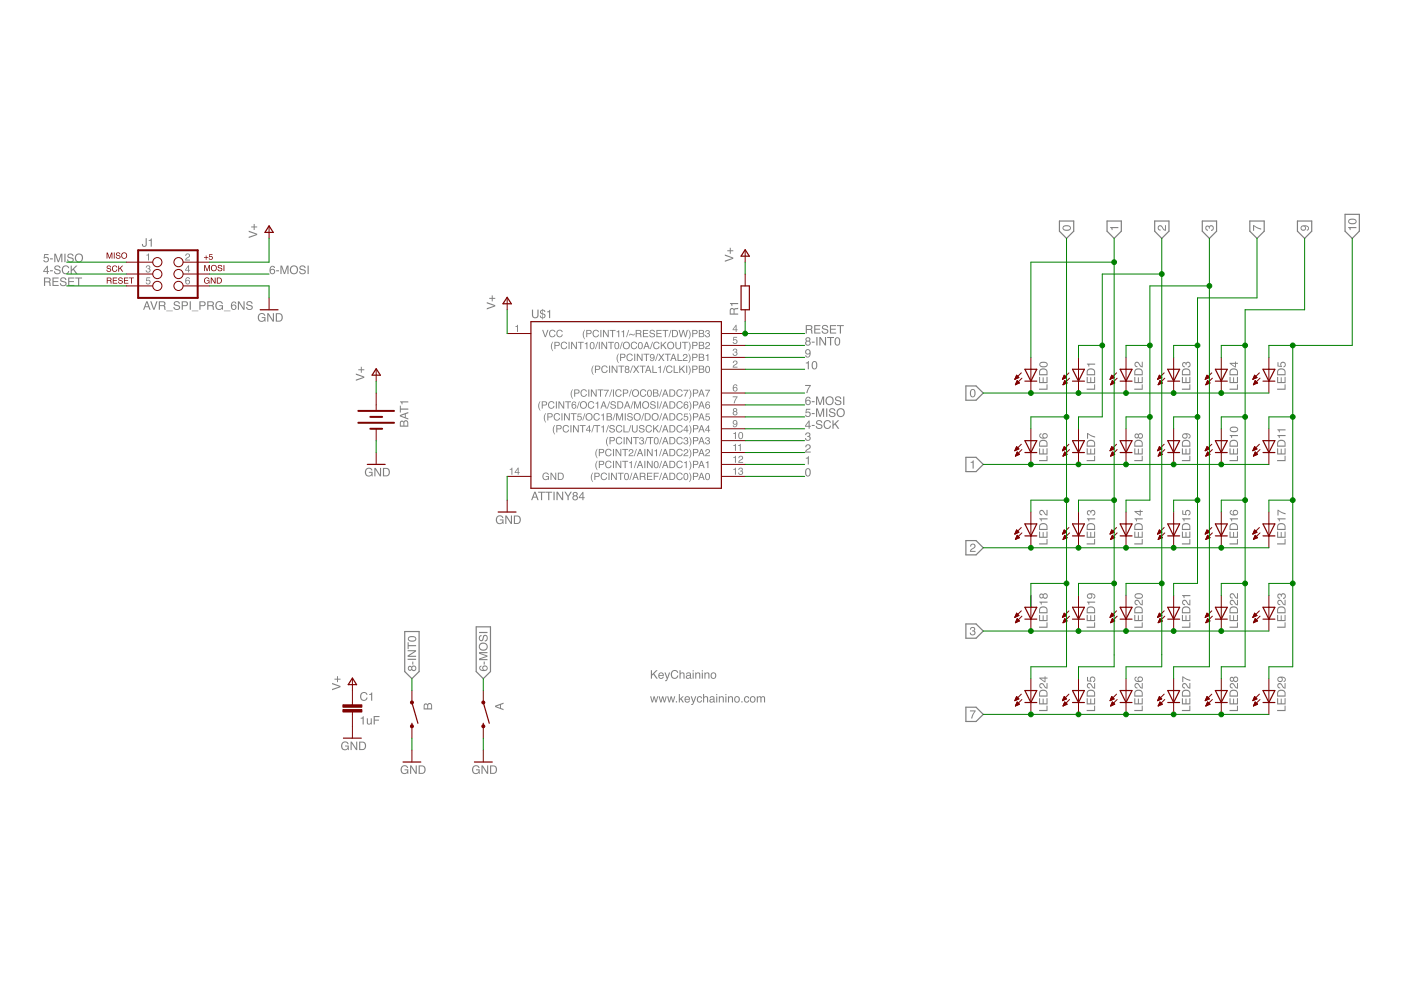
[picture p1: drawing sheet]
<svg xmlns="http://www.w3.org/2000/svg" width="297mm" height="210mm" viewBox="0 0 297 210" stroke-linecap="round" stroke-linejoin="round" font-family="sans-serif">
<g fill="#808080">
<path d="M138 142.1h.2v.9l.9-.9h.3l-.7 .7 .8 1.1h-.4l-.6-.9-.3 .3v.6h-.2zM139.7 142.8a.6 .6 0 0 1 .8-.2 .6 .6 0 0 1 .3 .7h-1a.37 .37 0 0 0 .3 .4 .37 .37 0 0 0 .4-.2h.2a.65 .65 0 0 1-1 .3 .65 .65 0 0 1 0-1zM139.9 142.9l-.1 .2h.7l-.2-.3zM140.9 142.6h.2l.4 1.1 .3-1.1h.3l-.3 .8a1.01 1.01 0 0 1-.7 1l-.1-.2h.2l.2-.3zM142.4 142.3a.78 .78 0 0 1 .8-.2 .78 .78 0 0 1 .6 .5h-.2a.61 .61 0 0 0-.9-.3 .61 .61 0 0 0-.2 .9 .55 .55 0 0 0 .5 .5 .55 .55 0 0 0 .6-.5h.2a.83 .83 0 0 1-1.1 .7 .83 .83 0 0 1-.5-1.2zM144.1 142.1h.2v.7a.46 .46 0 0 1 .5-.2 .46 .46 0 0 1 .3 .5v.8h-.2v-1l-.2-.1-.4 .2v.9h-.2zM145.7 143.4l-.1 .1a.33 .33 0 0 0 .5 .2 .33 .33 0 0 0 .1-.4zM145.6 142.6h.6l.3 .2v.9l.1 .2h-.2l-.1-.2a.44 .44 0 0 1-.8 .2 .44 .44 0 0 1 .3-.8l.5-.1a.3 .3 0 0 0-.3-.3 .3 .3 0 0 0-.3 .3h-.2zM146.9 142.6h.2v1.3h-.2zM146.9 142.1h.2v.3h-.2zM147.4 142.6h.2v.2a.46 .46 0 0 1 .6-.2 .46 .46 0 0 1 .3 .5v.8h-.3v-.8a.32 .32 0 0 0-.3-.3 .32 .32 0 0 0-.3 .4v.7h-.2zM148.8 142.6h.2v1.3h-.2zM148.8 142.1h.2v.3h-.2zM149.4 142.6h.2v.2a.46 .46 0 0 1 .5-.2 .46 .46 0 0 1 .3 .5v.8h-.2v-.8a.32 .32 0 0 0-.4-.3 .32 .32 0 0 0-.2 .4v.7h-.2zM151 142.9a.43 .43 0 0 0-.1 .7 .43 .43 0 0 0 .7-.2v-.3a.36 .36 0 0 0-.2-.4 .36 .36 0 0 0-.4 .2zM150.6 143.3a.7 .7 0 0 1 1.4 0 .7 .7 0 0 1-1.4 0z" fill-rule="evenodd"/>
<path d="M137.8 147.6h.3l.2 1.1 .3-1.1h.2l.3 1.1 .2-1.1h.3l-.4 1.3h-.2l-.3-1-.3 1h-.2zM139.6 147.6h.3l.2 1.1 .3-1.1h.2l.3 1.1 .2-1.1h.3l-.4 1.3h-.2l-.3-1-.3 1h-.2zM141.4 147.6h.3l.2 1.1 .3-1.1h.2l.3 1.1 .3-1.1h.2l-.4 1.3h-.2l-.3-1-.3 1h-.2zM143.3 148.7h.2v.2h-.2zM143.9 147.1h.2v1.1l.6-.6h.3l-.5 .5 .5 .8h-.3l-.4-.6-.2 .1v.5h-.2zM145.3 147.8a.6 .6 0 0 1 .7-.1 .6 .6 0 0 1 .3 .7h-1a.37 .37 0 0 0 .3 .4 .37 .37 0 0 0 .5-.3h.2a.65 .65 0 0 1-1 .4 .65 .65 0 0 1 0-1.1zM145.5 147.9l-.1 .3h.7l-.2-.4zM146.4 147.6h.3l.3 1.1 .4-1.1h.2l-.3 .8a1.01 1.01 0 0 1-.7 1.1v-.2h.2l.1-.3zM147.9 147.8l.4-.2a.47 .47 0 0 1 .6 .5l-.3-.1a.46 .46 0 0 0-.7 .2 .46 .46 0 0 0 .4 .6l.3-.3h.3a.61 .61 0 0 1-.9 .4 .61 .61 0 0 1-.2-1zM149.1 147.1h.2v.7a.46 .46 0 0 1 .5-.2 .46 .46 0 0 1 .3 .5v.8h-.2v-.9l-.3-.2-.3 .2v.9h-.2zM150.7 148.5l-.1 .1a.33 .33 0 0 0 .5 .2 .33 .33 0 0 0 .1-.5zM150.6 147.7l.6-.1 .3 .2v.9l.1 .2h-.2l-.1-.1a.44 .44 0 0 1-.8 .1 .44 .44 0 0 1 .3-.7l.5-.1a.3 .3 0 0 0-.3-.3 .3 .3 0 0 0-.3 .2h-.2zM151.8 147.6h.3v1.3h-.3zM151.8 147.1h.3v.3h-.3zM152.4 147.6h.2v.2a.46 .46 0 0 1 .5-.2 .46 .46 0 0 1 .4 .5v.8h-.3v-.8a.32 .32 0 0 0-.3-.3 .32 .32 0 0 0-.3 .5v.6h-.2zM153.8 147.6h.2v1.3h-.2zM153.8 147.1h.2v.3h-.2zM154.3 147.6h.3v.2a.46 .46 0 0 1 .5-.2 .46 .46 0 0 1 .3 .5v.8h-.2v-.8a.32 .32 0 0 0-.4-.3 .32 .32 0 0 0-.2 .5v.6h-.3zM156 147.9a.43 .43 0 0 0-.1 .7 .43 .43 0 0 0 .7-.1v-.4a.36 .36 0 0 0-.3-.3 .36 .36 0 0 0-.3 .1zM155.6 148.3a.7 .7 0 0 1 1.4 0 .7 .7 0 0 1-1.4 0zM157.2 148.7h.2v.2h-.2zM157.9 147.8l.4-.2a.47 .47 0 0 1 .5 .5l-.2-.1a.46 .46 0 0 0-.7 .2 .46 .46 0 0 0 .4 .6l.3-.3h.2a.61 .61 0 0 1-.8 .4 .61 .61 0 0 1-.2-1zM159.3 147.9a.43 .43 0 0 0 0 .7 .43 .43 0 0 0 .6-.1l.1-.4a.36 .36 0 0 0-.3-.3 .36 .36 0 0 0-.4 .1zM159 148.3a.67 .67 0 0 1 1.3 0 .67 .67 0 0 1-1.3 0zM160.5 147.6h.2v.2a.43 .43 0 0 1 .7 0 .43 .43 0 0 1 .5-.2 .43 .43 0 0 1 .3 .5v.8h-.2v-1l-.2-.1-.3 .2-.1 .9h-.2v-1l-.3-.1-.2 .2v.9h-.2z" fill-rule="evenodd"/>
<path d="M103.2 64l1.8 .7v.3l-1.8 .6v-.3l1.5-.5-1.5-.5zM103.7 63.2h.6v-.6h.2v.6h.5v.2h-.5v.5h-.2v-.5h-.6z" fill-rule="evenodd"/>
<path d="M75.4 79.2l1.8 .6v.3l-1.8 .7v-.3l1.6-.5-1.6-.5zM76 78.3h.5v-.5h.2v.5h.5v.2h-.5v.5h-.2v-.5h-.5z" fill-rule="evenodd"/>
<path d="M105.4 109.5a.8 .8 0 0 1 1.3 .3h-.2a.65 .65 0 0 0-1-.2 .65 .65 0 0 0-.1 1 .57 .57 0 0 0 .7 .3 .57 .57 0 0 0 .4-.6h-.5v-.2h.8v1h-.2l-.1-.2a.88 .88 0 0 1-1.2 0 .88 .88 0 0 1-.1-1.2zM107.1 109.3h.3l.9 1.5v-1.5h.3v1.8h-.3l-.9-1.5v1.5h-.3zM109.2 109.5v1.4h.4a.7 .7 0 0 0 .6-.7 .7 .7 0 0 0-.6-.7zM108.9 109.3h.8a.91 .91 0 0 1 .7 .9 .91 .91 0 0 1-.7 .9h-.8z" fill-rule="evenodd"/>
<path d="M76.5 152.2l.6-.3v1.7h-.2v-1.2h-.4zM77.8 152.3h.2v1l.2 .1 .4-.2v-.9h.2v1.3h-.2v-.2a.45 .45 0 0 1-.5 .2 .45 .45 0 0 1-.3-.4zM79.2 151.8h1.3v.2h-1v.6h.8v.2h-.8v.8h-.3z" fill-rule="evenodd"/>
<path d="M70.4 144.8l1.8 .6v.3l-1.8 .7v-.3l1.5-.5-1.5-.5zM70.9 143.9h.6v-.5h.2v.5h.5v.2h-.5v.5h-.2v-.5h-.6z" fill-rule="evenodd"/>
<path d="M72.6 157.4a.8 .8 0 0 1 1.3 .4h-.2a.65 .65 0 0 0-1-.2 .65 .65 0 0 0-.1 .9 .57 .57 0 0 0 .7 .4 .57 .57 0 0 0 .4-.6h-.5v-.2h.7v.9h-.1l-.1-.2a.88 .88 0 0 1-1.2 .1 .88 .88 0 0 1-.1-1.3zM74.3 157.2h.3l.9 1.5v-1.5h.2v1.8h-.2l-.9-1.4v1.4h-.3zM76.4 157.4v1.4h.4a.7 .7 0 0 0 .6-.7 .7 .7 0 0 0-.6-.7zM76.1 157.2h.8a.91 .91 0 0 1 .7 .9 .91 .91 0 0 1-.7 .9h-.8z" fill-rule="evenodd"/>
<path d="M153.7 54l1.8 .6v.3l-1.8 .6v-.2l1.5-.6-1.5-.5zM154.2 53.1h.5v-.6h.2v.6h.6v.2h-.6v.5h-.2v-.5h-.5z" fill-rule="evenodd"/>
<path d="M52.7 48.9l1.8 .7v.2l-1.8 .7v-.3l1.6-.5-1.6-.5zM53.3 48h.5v-.5h.2v.5h.5v.2h-.5v.6h-.2v-.6h-.5z" fill-rule="evenodd"/>
<path d="M54.9 66.6a.8 .8 0 0 1 1.4 .3h-.3a.65 .65 0 0 0-.9-.2 .65 .65 0 0 0-.1 1 .57 .57 0 0 0 .6 .3 .57 .57 0 0 0 .5-.6h-.6v-.2h.8v1h-.2v-.2a.88 .88 0 0 1-1.2 0 .88 .88 0 0 1-.1-1.2zM56.7 66.4h.2l1 1.5v-1.5h.2v1.8h-.3l-.9-1.5v1.5h-.2zM58.7 66.6v1.4h.5a.7 .7 0 0 0 .5-.7 .7 .7 0 0 0-.6-.7zM58.5 66.4h.7a.91 .91 0 0 1 .8 .9 .91 .91 0 0 1-.8 .9h-.7z" fill-rule="evenodd"/>
<path d="M85.2 162.5a.8 .8 0 0 1 1.3 .3h-.2a.65 .65 0 0 0-.9-.2 .65 .65 0 0 0-.2 1 .57 .57 0 0 0 .7 .3 .57 .57 0 0 0 .4-.6h-.5v-.2h.8v1h-.2v-.3a.88 .88 0 0 1-1.3 .1 .88 .88 0 0 1-.1-1.2zM86.9 162.3h.3l.9 1.4v-1.4h.3v1.8h-.3l-.9-1.5v1.5h-.3zM89 162.5v1.4h.4a.7 .7 0 0 0 .6-.7 .7 .7 0 0 0-.6-.7zM88.8 162.3h.7a.91 .91 0 0 1 .7 .9 .91 .91 0 0 1-.7 .9h-.7z" fill-rule="evenodd"/>
<path d="M113.4 104.5l-.3 .8h.6zM113.3 104.3h.3l.6 1.7h-.3l-.1-.5h-.8l-.1 .5h-.3zM114.1 104.3h1.4v.2h-.6v1.5h-.2v-1.5h-.6zM115.6 104.3h1.5v.2h-.6v1.5h-.3v-1.5h-.6zM117.3 104.3h.3v1.7h-.3zM118 104.3h.3l.9 1.4v-1.4h.2v1.7h-.3l-.9-1.4v1.4h-.2zM119.7 104.3h.2l.5 .8 .6-.8h.2l-.6 1v.7h-.3v-.7zM121.6 104.8a.3 .3 0 0 0 .6 0 .3 .3 0 0 0-.6 0zM121.6 105.6a.36 .36 0 0 0 .7 0 .36 .36 0 0 0-.7 0zM121.5 104.4a.5 .5 0 0 1 .8 0 .5 .5 0 0 1 0 .7 .54 .54 0 0 1 .1 .8 .54 .54 0 0 1-.8 0 .54 .54 0 0 1 0-.8l-.2-.3zM123.5 104.6l-.6 .8h.6zM123.5 104.3h.2v1.1h.3v.2h-.3v.4h-.2v-.4h-.8v-.2z" fill-rule="evenodd"/>
<path d="M77.6 99.4a.8 .8 0 0 1 1.4 .4h-.3a.65 .65 0 0 0-.9-.3 .65 .65 0 0 0-.1 1 .57 .57 0 0 0 .6 .3 .57 .57 0 0 0 .5-.6h-.6v-.2h.8v1h-.2v-.2a.88 .88 0 0 1-1.2 0 .88 .88 0 0 1-.1-1.2zM79.4 99.2h.3l.9 1.5v-1.5h.2v1.8h-.3l-.9-1.5v1.5h-.2zM81.4 99.4v1.4h.5a.7 .7 0 0 0 .5-.7 .7 .7 0 0 0-.5-.7zM81.2 99.2h.7a.91 .91 0 0 1 .8 .9 .91 .91 0 0 1-.8 .9h-.7z" fill-rule="evenodd"/>
<path d="M100.3 162.5a.8 .8 0 0 1 1.4 .3h-.3a.65 .65 0 0 0-.9-.2 .65 .65 0 0 0-.1 1 .57 .57 0 0 0 .6 .3 .57 .57 0 0 0 .5-.6h-.6v-.2h.8v1h-.1l-.1-.3a.88 .88 0 0 1-1.2 .1 .88 .88 0 0 1-.1-1.2zM102.1 162.3h.3l.9 1.4v-1.4h.2v1.8h-.3l-.9-1.5v1.5h-.2zM104.1 162.5v1.4h.5a.7 .7 0 0 0 .5-.7 .7 .7 0 0 0-.5-.7zM103.9 162.3h.7a.91 .91 0 0 1 .8 .9 .91 .91 0 0 1-.8 .9h-.7z" fill-rule="evenodd"/>
<path d="M31.1 64.1l-.3 .8h.6zM31 63.9h.3l.6 1.8h-.2l-.2-.6h-.7l-.2 .6h-.3zM31.8 63.9h.3l.5 1.5 .5-1.5h.3l-.6 1.8h-.3zM33.9 64.1v.6h.6a.31 .31 0 0 0 .3-.3 .31 .31 0 0 0-.3-.3zM33.7 63.9h.8a.49 .49 0 0 1 .6 .3 .49 .49 0 0 1-.3 .6l.2 .2 .2 .7h-.3l-.1-.7-.3-.1h-.6v.8h-.2zM35.3 65.9h1.3v.1h-1.3zM37 64a.7 .7 0 0 1 1.1 .4h-.2a.42 .42 0 0 0-.4-.4 .42 .42 0 0 0-.4 .5 1.45 1.45 0 0 1 1.1 .7 .73 .73 0 0 1-.8 .5 .73 .73 0 0 1-.6-.6h.2a.47 .47 0 0 0 .5 .4 .47 .47 0 0 0 .4-.4v-.1a.89 .89 0 0 1-1.1-.8zM38.5 63.9h.8a.52 .52 0 0 1 .6 .5 .52 .52 0 0 1-.6 .5h-.5v.8h-.3zM38.8 64.1v.6h.4a.31 .31 0 0 0 .4-.3 .31 .31 0 0 0-.4-.3zM40.2 63.9h.3v1.8h-.3zM40.7 65.9h1.4v.1h-1.4zM42.3 63.9h.8a.52 .52 0 0 1 .5 .5 .52 .52 0 0 1-.5 .5h-.6v.8h-.2zM42.5 64.1v.6h.5a.31 .31 0 0 0 .4-.3 .31 .31 0 0 0-.4-.3zM44.2 64.1v.6h.5a.31 .31 0 0 0 .4-.3 .31 .31 0 0 0-.3-.3zM43.9 63.9h.9a.49 .49 0 0 1 .5 .3 .49 .49 0 0 1-.2 .6l.2 .2 .1 .7h-.3l-.1-.7-.3-.1h-.5v.8h-.3zM45.9 64.1a.8 .8 0 0 1 1.4 .3h-.3a.65 .65 0 0 0-.9-.2 .65 .65 0 0 0-.1 1 .57 .57 0 0 0 .6 .3 .57 .57 0 0 0 .5-.6h-.6v-.2h.8v1h-.2v-.3a.88 .88 0 0 1-1.2 .1 .88 .88 0 0 1-.1-1.2zM47.5 65.9h1.4v.1h-1.4zM49.2 64.1l.6-.2 .3 .3v.2h-.2a.36 .36 0 0 0-.5-.3 .36 .36 0 0 0-.2 .5v.2a.58 .58 0 0 1 .9 .2 .58 .58 0 0 1-.4 .8 .58 .58 0 0 1-.7-.6zM49.2 65.1a.4 .4 0 0 0 .8 0 .4 .4 0 0 0-.8 0zM50.4 63.9h.3l.9 1.4v-1.4h.3v1.8h-.3l-.9-1.5v1.5h-.3zM52.4 64a.7 .7 0 0 1 1.1 .4h-.2a.42 .42 0 0 0-.4-.4 .42 .42 0 0 0-.4 .5 1.45 1.45 0 0 1 1.1 .7 .73 .73 0 0 1-.7 .5 .73 .73 0 0 1-.7-.6h.2a.47 .47 0 0 0 .5 .4 .47 .47 0 0 0 .4-.4v-.1a.89 .89 0 0 1-1.1-.8z" fill-rule="evenodd"/>
<path d="M76.5 147a.78 .78 0 0 1 .8-.3 .78 .78 0 0 1 .6 .6h-.2a.61 .61 0 0 0-.9-.3 .61 .61 0 0 0-.2 .9 .55 .55 0 0 0 .5 .5 .55 .55 0 0 0 .6-.5h.2a.83 .83 0 0 1-1 .7 .83 .83 0 0 1-.5-1.2zM78.3 147.2l.6-.4v1.8h-.2v-1.3h-.4z" fill-rule="evenodd"/>
<path d="M155.1 65.6l-.2 .9h.6v-.9zM154.9 65.4l.4-.1 .3 .3 .2-.2 .7-.2v.3l-.6 .1-.2 .3v.6h.8v.2h-1.8v-1zM154.8 64.2h1.7v.3h-1.2v.4h-.2z" fill-rule="evenodd"/>
<path d="M90.1 149.4l-.1 .8h.6l-.1-.7zM90.9 149.3l-.1 .9h.6v-.7l-.2-.2zM90 149.2h.4l.2 .2a.51 .51 0 0 1 .7-.3 .51 .51 0 0 1 .3 .6v.7h-1.8v-.9z" fill-rule="evenodd"/>
<path d="M112.8 65.6h.2v1.2a.46 .46 0 0 0 .5 .5 .46 .46 0 0 0 .4-.5v-1.2h.3v1.1a.72 .72 0 0 1-.7 .8 .72 .72 0 0 1-.7-.8zM115.1 66.7v.6a.32 .32 0 0 0 .3-.3 .32 .32 0 0 0-.3-.3zM114.8 65.9l-.1 .3 .3 .2v-.6zM114.6 65.8l.4-.1v-.2l.5 .3 .1 .3-.5-.2v.5a.53 .53 0 0 1 .6 .6 .53 .53 0 0 1-.6 .5l-.1 .2v-.2l-.4-.1-.1-.3v-.2h.2v.3l.3 .1v-.7l-.5-.3zM116 66l.6-.3v1.7h-.2v-1.2h-.4z" fill-rule="evenodd"/>
<path d="M114.9 69.9h.3l.4 1.4 .5-1.4h.2l-.6 1.6h-.2zM116.6 70.1a.66 .66 0 0 1 .7-.2 .66 .66 0 0 1 .5 .5h-.2a.55 .55 0 0 0-.9-.2 .55 .55 0 0 0 0 .8v.2a.46 .46 0 0 0 .5 .1 .46 .46 0 0 0 .4-.4h.2a.73 .73 0 0 1-1.1 .5 .73 .73 0 0 1-.2-1.1zM118.1 70.1a.66 .66 0 0 1 .7-.2 .66 .66 0 0 1 .5 .5h-.2a.55 .55 0 0 0-.8-.2 .55 .55 0 0 0-.1 .8l.1 .2a.46 .46 0 0 0 .5 .1 .46 .46 0 0 0 .3-.4h.2a.73 .73 0 0 1-1 .5 .73 .73 0 0 1-.3-1.1z" fill-rule="evenodd"/>
<path d="M109.3 69.2l.5-.3v1.5h-.2v-1.1h-.3z" fill-rule="evenodd"/>
<path d="M128.8 92.6h.2l-.3 1.2 .3 .8-.3-.3-.2-.6zM129.2 92.7h.7a.44 .44 0 0 1 .5 .4 .44 .44 0 0 1-.5 .4h-.5v.7h-.2zM129.4 92.8v.6h.5a.27 .27 0 0 0 .3-.3 .27 .27 0 0 0-.3-.3zM130.7 92.9a.66 .66 0 0 1 .7-.3 .66 .66 0 0 1 .5 .5h-.2a.55 .55 0 0 0-.8-.2 .55 .55 0 0 0-.1 .9l.1 .1a.46 .46 0 0 0 .5 .1 .46 .46 0 0 0 .3-.4h.2a.73 .73 0 0 1-1 .6 .73 .73 0 0 1-.3-1.2zM132.2 92.7h.2v1.5h-.2zM132.8 92.7h.2l.8 1.2v-1.2h.2v1.5h-.2l-.8-1.2v1.2h-.2zM134.2 92.7h1.2v.1h-.5v1.4h-.2v-1.4h-.5zM135.7 92.8a.43 .43 0 0 1 .7 0 .43 .43 0 0 1-.1 .6 .5 .5 0 0 1-.1 .9 .5 .5 0 0 1-.7-.6h.2a.3 .3 0 0 0 .4 .4 .3 .3 0 0 0 0-.6h-.2l.1-.2a.25 .25 0 0 0 .3-.1 .25 .25 0 0 0-.3-.3l-.4 .3zM137.1 92.7h.2l-.5 1.5h-.1zM137.3 92.7h1.2v.1h-.5v1.4h-.2v-1.4h-.5zM138.8 92.9a.64 .64 0 0 1 .8 .1 .64 .64 0 0 1 0 .8 .53 .53 0 0 1-.7 .4 .53 .53 0 0 1-.3-.7zM139 92.9a.83 .83 0 0 0 .1 1.2 .7 .7 0 0 0 0-1.2zM140.2 92.7h.2l-.5 1.5h-.2zM141 92.9l-.2 .7h.5zM140.9 92.7h.3l.5 1.5h-.2l-.2-.5h-.6l-.1 .5h-.2zM142.1 92.8v1.2h.4a.6 .6 0 0 0 .5-.6 .6 .6 0 0 0-.5-.6zM141.9 92.7h.7a.78 .78 0 0 1 .6 .7 .78 .78 0 0 1-.7 .8h-.6zM143.6 92.9a.66 .66 0 0 1 .6-.3 .66 .66 0 0 1 .5 .5h-.2a.55 .55 0 0 0-.8-.2 .55 .55 0 0 0 0 .9v.1a.46 .46 0 0 0 .5 .1 .46 .46 0 0 0 .4-.4h.2a.73 .73 0 0 1-1.1 .6 .73 .73 0 0 1-.2-1.2zM145.1 92.8a.43 .43 0 0 1 .6 0 .43 .43 0 0 1 0 .6 .5 .5 0 0 1-.1 .9 .5 .5 0 0 1-.7-.6h.2a.3 .3 0 0 0 .4 .4 .3 .3 0 0 0 0-.6h-.2l.1-.2a.25 .25 0 0 0 .3-.1 .25 .25 0 0 0-.3-.3l-.5 .3zM146.1 92.6a1.26 1.26 0 0 1 0 2l.3-1zM146.9 92.7h.7a.44 .44 0 0 1 .5 .4 .44 .44 0 0 1-.5 .4h-.5v.7h-.2zM147.1 92.8v.6h.4a.27 .27 0 0 0 .4-.3 .27 .27 0 0 0-.4-.3zM148.7 92.9l-.2 .7h.5zM148.6 92.7h.3l.5 1.5h-.2l-.2-.5h-.6l-.1 .5h-.3zM149.7 92.8a.43 .43 0 0 1 .6 0 .43 .43 0 0 1 0 .6 .5 .5 0 0 1-.1 .9 .5 .5 0 0 1-.7-.6h.2a.3 .3 0 0 0 .4 .4 .3 .3 0 0 0 0-.6h-.2v-.2a.25 .25 0 0 0 .4-.1 .25 .25 0 0 0-.3-.3l-.5 .3z" fill-rule="evenodd"/>
<path d="M155.5 91.9l.5-.3v1.5h-.2v-1.1h-.3zM156.7 91.7a.64 .64 0 0 1 .8 .2 .64 .64 0 0 1 0 .8 .53 .53 0 0 1-.7 .4 .53 .53 0 0 1-.3-.7zM156.9 91.8a.83 .83 0 0 0 .1 1.1 .7 .7 0 0 0 0-1.1z" fill-rule="evenodd"/>
<path d="M126.6 95.2h.1l-.3 1.2 .3 .8-.3-.3-.2-.6zM127 95.2h.7a.44 .44 0 0 1 .4 .4 .44 .44 0 0 1-.4 .5h-.5v.6h-.2zM127.2 95.4v.5h.4a.27 .27 0 0 0 .3-.3 .27 .27 0 0 0-.3-.2zM128.5 95.4a.66 .66 0 0 1 .6-.3 .66 .66 0 0 1 .5 .5h-.2a.55 .55 0 0 0-.8-.1 .55 .55 0 0 0 0 .8v.1a.46 .46 0 0 0 .5 .2 .46 .46 0 0 0 .4-.4h.2a.73 .73 0 0 1-1.1 .5 .73 .73 0 0 1-.2-1.2zM130 95.2h.2v1.5h-.2zM130.5 95.2h.3l.7 1.2v-1.2h.2v1.5h-.2l-.8-1.2v1.2h-.2zM131.9 95.2h1.3v.2h-.5v1.3h-.3v-1.3h-.5zM133.5 95.3a.52 .52 0 0 1 .8 .3 .52 .52 0 0 1-.5 .6l-.3 .3h.8v.2h-1l.1-.5a.59 .59 0 0 0 .6-.7l-.4-.1-.1 .4h-.2zM134.9 95.2h.1l-.5 1.5h-.1zM135.7 95.4l-.3 .7h.5zM135.6 95.2h.2l.6 1.5h-.2l-.2-.4h-.6l-.2 .4h-.2zM136.6 95.2h.2v1.5h-.2zM137.2 95.2h.2l.8 1.2v-1.2h.2v1.5h-.3l-.7-1.2v1.2h-.2zM138.7 95.5l.6-.3v1.5h-.2v-1h-.4zM140.2 95.2h.2l-.5 1.5h-.2zM141 95.4l-.2 .7h.5zM140.9 95.2h.3l.5 1.5h-.2l-.2-.4h-.6l-.1 .4h-.2zM142.1 95.4v1.1h.4a.6 .6 0 0 0 .5-.5 .6 .6 0 0 0-.5-.6zM141.9 95.2h.6a.78 .78 0 0 1 .7 .8 .78 .78 0 0 1-.7 .7h-.6zM143.6 95.4a.66 .66 0 0 1 .6-.3 .66 .66 0 0 1 .5 .5h-.2a.55 .55 0 0 0-.8-.1 .55 .55 0 0 0 0 .8v.1a.46 .46 0 0 0 .5 .2 .46 .46 0 0 0 .3-.4h.2a.73 .73 0 0 1-1 .5 .73 .73 0 0 1-.2-1.2zM145.1 95.3a.52 .52 0 0 1 .8 .3 .52 .52 0 0 1-.5 .6l-.3 .3h.8v.2h-1l.2-.5a.59 .59 0 0 0 .6-.7l-.4-.1-.2 .4h-.2zM146.1 95.2a1.26 1.26 0 0 1 0 2l.3-1zM146.9 95.2h.7a.44 .44 0 0 1 .5 .4 .44 .44 0 0 1-.5 .5h-.5v.6h-.2zM147.1 95.4v.5h.4a.27 .27 0 0 0 .4-.3 .27 .27 0 0 0-.4-.2zM148.7 95.4l-.2 .7h.5zM148.6 95.2h.2l.6 1.5h-.2l-.2-.4h-.6l-.1 .4h-.3zM149.7 95.3a.52 .52 0 0 1 .8 .3 .52 .52 0 0 1-.5 .6l-.3 .3h.8v.2h-1l.2-.5a.59 .59 0 0 0 .5-.7l-.3-.1-.2 .4h-.2z" fill-rule="evenodd"/>
<path d="M155.5 94.4l.5-.3v1.5h-.2v-1.1h-.3zM156.5 94.4l.6-.3v1.5h-.2v-1.1h-.4z" fill-rule="evenodd"/>
<path d="M126.6 97.7h.1l-.3 1.2 .3 .8-.3-.3-.2-.6zM127 97.7h.7a.44 .44 0 0 1 .4 .5 .44 .44 0 0 1-.4 .4h-.5v.6h-.2zM127.2 97.9v.5h.4a.27 .27 0 0 0 .3-.2 .27 .27 0 0 0-.3-.3zM128.5 97.9a.66 .66 0 0 1 .6-.2 .66 .66 0 0 1 .5 .5h-.2a.55 .55 0 0 0-.8-.2 .55 .55 0 0 0 0 .8v.1a.46 .46 0 0 0 .5 .2 .46 .46 0 0 0 .4-.4h.2a.73 .73 0 0 1-1.1 .5 .73 .73 0 0 1-.2-1.1zM130 97.7h.2v1.5h-.2zM130.5 97.7h.3l.7 1.3v-1.3h.2v1.5h-.2l-.8-1.2v1.2h-.2zM131.9 97.7h1.3v.2h-.5v1.3h-.3v-1.3h-.5zM133.4 98l.6-.2v1.4h-.2v-1h-.4zM134.9 97.7h.1l-.5 1.5h-.1zM135.7 97.9l-.3 .7h.5zM135.6 97.7h.2l.6 1.5h-.2l-.2-.4h-.6l-.2 .4h-.2zM136.6 97.7h.2v1.5h-.2zM137.2 97.7h.2l.8 1.3v-1.3h.2v1.5h-.3l-.7-1.2v1.2h-.2zM138.8 97.9a.64 .64 0 0 1 .8 .1 .64 .64 0 0 1 0 .9 .53 .53 0 0 1-.7 .3 .53 .53 0 0 1-.3-.7zM139 98a.83 .83 0 0 0 .1 1.1 .7 .7 0 0 0 0-1.2zM140.2 97.7h.2l-.5 1.5h-.2zM141 97.9l-.2 .7h.5zM140.9 97.7h.3l.5 1.5h-.2l-.2-.4h-.6l-.1 .4h-.2zM142.1 97.9v1.2h.4a.6 .6 0 0 0 .5-.6 .6 .6 0 0 0-.5-.6zM141.9 97.7h.6a.78 .78 0 0 1 .7 .8 .78 .78 0 0 1-.7 .7h-.6zM143.6 97.9a.66 .66 0 0 1 .6-.2 .66 .66 0 0 1 .5 .5h-.2a.55 .55 0 0 0-.8-.2 .55 .55 0 0 0 0 .8v.1a.46 .46 0 0 0 .5 .2 .46 .46 0 0 0 .3-.4h.2a.73 .73 0 0 1-1 .5 .73 .73 0 0 1-.2-1.1zM145 98l.6-.2v1.4h-.2v-1h-.4zM146.1 97.7a1.26 1.26 0 0 1 0 2l.3-1zM146.9 97.7h.7a.44 .44 0 0 1 .5 .5 .44 .44 0 0 1-.5 .4h-.5v.6h-.2zM147.1 97.9v.5h.4a.27 .27 0 0 0 .4-.2 .27 .27 0 0 0-.4-.3zM148.7 97.9l-.2 .7h.5zM148.6 97.7h.2l.6 1.5h-.2l-.2-.4h-.6l-.1 .4h-.3zM149.6 98l.6-.2v1.4h-.2v-1h-.4z" fill-rule="evenodd"/>
<path d="M155.5 96.9l.5-.3v1.5h-.2v-1h-.3zM156.7 96.7a.52 .52 0 0 1 .9 .3 .52 .52 0 0 1-.6 .6l-.3 .3h.9v.2h-1.1l.2-.4a.59 .59 0 0 0 .6-.8l-.4-.1-.1 .4h-.2z" fill-rule="evenodd"/>
<path d="M125.6 100.2h.2l-.3 1.2 .3 .8-.4-.3-.1-.6zM126 100.2h.7a.44 .44 0 0 1 .5 .5 .44 .44 0 0 1-.5 .4h-.5v.7h-.2zM126.2 100.4v.5h.4a.27 .27 0 0 0 .3-.2 .27 .27 0 0 0-.3-.3zM127.5 100.4a.66 .66 0 0 1 .7-.2 .66 .66 0 0 1 .5 .5h-.2a.55 .55 0 0 0-.8-.2 .55 .55 0 0 0-.1 .8l.1 .2a.46 .46 0 0 0 .5 .1 .46 .46 0 0 0 .3-.4h.2a.73 .73 0 0 1-1 .5 .73 .73 0 0 1-.3-1.1zM129 100.2h.2v1.6h-.2zM129.6 100.2h.2l.8 1.3v-1.3h.2v1.6h-.3l-.7-1.3v1.3h-.2zM131 100.2h1.2v.2h-.5v1.4h-.2v-1.4h-.5zM132.5 100.4a.64 .64 0 0 1 .8 .2 .64 .64 0 0 1 0 .8 .53 .53 0 0 1-.7 .4 .53 .53 0 0 1-.3-.8zM132.7 100.5a.83 .83 0 0 0 .1 1.1 .7 .7 0 0 0 0-1.2zM133.9 100.2h.2l-.5 1.6h-.2zM134.7 100.5l-.2 .6h.5zM134.6 100.2h.3l.5 1.6h-.2l-.2-.5h-.6l-.1 .5h-.2zM135.8 100.4v.5h.5a.27 .27 0 0 0 .3-.2 .27 .27 0 0 0-.2-.3zM135.6 100.2h.8a.42 .42 0 0 1 .4 .3 .42 .42 0 0 1-.2 .5l.3 .8h-.2l-.1-.6-.3-.1h-.5v.7h-.2zM137.2 100.2h1.1v.2h-.9v.5h.8v.2h-.8v.5h.9v.2h-1.1zM138.6 100.2h1.1v.2h-.9v.5h.8v.2h-.8v.7h-.2zM140.2 100.2h.2l-.5 1.6h-.2zM141 100.5l-.2 .6h.5zM140.9 100.2h.3l.5 1.6h-.2l-.2-.5h-.6l-.1 .5h-.2zM142.1 100.4v1.2h.4a.6 .6 0 0 0 .5-.6 .6 .6 0 0 0-.5-.6zM141.9 100.2h.6a.78 .78 0 0 1 .7 .8 .78 .78 0 0 1-.7 .8h-.6zM143.6 100.4a.66 .66 0 0 1 .6-.2 .66 .66 0 0 1 .5 .5h-.2a.55 .55 0 0 0-.8-.2 .55 .55 0 0 0 0 .8v.2a.46 .46 0 0 0 .5 .1 .46 .46 0 0 0 .3-.4h.2a.73 .73 0 0 1-1 .5 .73 .73 0 0 1-.2-1.1zM145.1 100.4a.64 .64 0 0 1 .8 .2 .64 .64 0 0 1 0 .8 .53 .53 0 0 1-.7 .4 .53 .53 0 0 1-.3-.8zM145.3 100.5a.83 .83 0 0 0 .1 1.1 .7 .7 0 0 0 0-1.2zM146.1 100.2a1.26 1.26 0 0 1 0 2l.3-1zM146.9 100.2h.7a.44 .44 0 0 1 .5 .5 .44 .44 0 0 1-.5 .4h-.5v.7h-.2zM147.1 100.4v.5h.4a.27 .27 0 0 0 .4-.2 .27 .27 0 0 0-.4-.3zM148.7 100.5l-.2 .6h.5zM148.6 100.2h.2l.6 1.6h-.2l-.2-.5h-.6l-.2 .5h-.2zM149.7 100.4a.64 .64 0 0 1 .8 .2 .64 .64 0 0 1 0 .8 .53 .53 0 0 1-.7 .4 .53 .53 0 0 1-.3-.8zM149.9 100.5a.83 .83 0 0 0 .1 1.1 .7 .7 0 0 0 0-1.2z" fill-rule="evenodd"/>
<path d="M155.5 99.4l.5-.2v1.4h-.2v-1h-.3zM156.7 99.2a.43 .43 0 0 1 .7 0 .43 .43 0 0 1-.1 .7 .5 .5 0 0 1-.1 .8 .5 .5 0 0 1-.7-.5h.2a.3 .3 0 0 0 .4 .3 .3 .3 0 0 0 0-.5h-.2l.1-.2a.25 .25 0 0 0 .3-.2 .25 .25 0 0 0-.3-.3l-.5 .3z" fill-rule="evenodd"/>
<path d="M117.6 90.1h.1l-.3 1.2 .3 .8-.3-.3-.2-.6zM117.9 90.1h.7a.44 .44 0 0 1 .5 .5 .44 .44 0 0 1-.5 .4h-.4v.7h-.3zM118.2 90.3v.6h.4a.27 .27 0 0 0 .3-.3 .27 .27 0 0 0-.3-.3zM119.5 90.3a.66 .66 0 0 1 .6-.2 .66 .66 0 0 1 .5 .5h-.2a.55 .55 0 0 0-.8-.2 .55 .55 0 0 0 0 .8v.2a.46 .46 0 0 0 .5 .1 .46 .46 0 0 0 .3-.4h.2a.73 .73 0 0 1-1 .5 .73 .73 0 0 1-.2-1.1zM120.9 90.1h.3v1.6h-.3zM121.5 90.1h.2l.8 1.3v-1.3h.2v1.6h-.2l-.8-1.3v1.3h-.2zM122.9 90.1h1.3v.2h-.6v1.4h-.2v-1.4h-.5zM124.9 90.5l-.5 .6h.5zM124.9 90.2h.2v.9h.2v.2h-.2v.4h-.2v-.4h-.7zM125.9 90.1h.1l-.5 1.6h-.1zM126 90.1h1.2v.2h-.5v1.4h-.2v-1.4h-.5zM127.5 90.5l.5-.3v1.5h-.2v-1.1h-.3zM128.9 90.1h.2l-.5 1.6h-.1zM129.3 90.2l.5-.1a.5 .5 0 0 1 .5 .5h-.2a.36 .36 0 0 0-.3-.3 .36 .36 0 0 0-.4 .3l.1 .1a.66 .66 0 0 1 .8 .8 .66 .66 0 0 1-.7 .2 .66 .66 0 0 1-.4-.5h.1a.4 .4 0 0 0 .5 .3 .4 .4 0 0 0 .4-.3l-.1-.1a.64 .64 0 0 1-.6-.2 .64 .64 0 0 1-.2-.7zM130.7 90.3a.66 .66 0 0 1 .7-.2 .66 .66 0 0 1 .5 .5h-.2a.55 .55 0 0 0-.8-.2 .55 .55 0 0 0-.1 .8l.1 .2a.46 .46 0 0 0 .5 .1 .46 .46 0 0 0 .3-.4h.2a.73 .73 0 0 1-1 .5 .73 .73 0 0 1-.3-1.1zM132.2 90.1h.2v1.4h.8v.2h-1zM133.7 90.1h.2l-.5 1.6h-.2zM134 90.1h.2v1a.4 .4 0 0 0 .4 .4 .4 .4 0 0 0 .4-.4v-1h.2v.9a.61 .61 0 0 1-.6 .7 .61 .61 0 0 1-.6-.7zM135.6 90.2l.4-.1a.5 .5 0 0 1 .6 .5h-.2a.36 .36 0 0 0-.3-.3 .36 .36 0 0 0-.4 .3l.1 .1a.66 .66 0 0 1 .8 .8 .66 .66 0 0 1-.7 .2 .66 .66 0 0 1-.5-.5h.2a.4 .4 0 0 0 .5 .3 .4 .4 0 0 0 .3-.3v-.1a.64 .64 0 0 1-.7-.2 .64 .64 0 0 1-.1-.7zM137 90.3a.66 .66 0 0 1 .7-.2 .66 .66 0 0 1 .5 .5h-.2a.55 .55 0 0 0-.8-.2 .55 .55 0 0 0-.1 .8l.1 .2a.46 .46 0 0 0 .5 .1 .46 .46 0 0 0 .3-.4h.2a.73 .73 0 0 1-1 .5 .73 .73 0 0 1-.3-1.1zM138.5 90.1h.2v.8l.7-.8h.3l-.6 .7 .6 .9h-.2l-.6-.8-.2 .2v.6h-.2zM140.2 90.1h.2l-.5 1.6h-.2zM141.1 90.4l-.3 .6h.5zM140.9 90.1h.3l.5 1.6h-.2l-.1-.5h-.7l-.1 .5h-.2zM142.1 90.3v1.2h.4a.6 .6 0 0 0 .5-.6 .6 .6 0 0 0-.5-.6zM141.9 90.1h.7a.78 .78 0 0 1 .6 .8 .78 .78 0 0 1-.6 .8h-.7zM143.6 90.3a.66 .66 0 0 1 .6-.2 .66 .66 0 0 1 .5 .5h-.2a.55 .55 0 0 0-.8-.2 .55 .55 0 0 0 0 .8v.2a.46 .46 0 0 0 .5 .1 .46 .46 0 0 0 .4-.4h.2a.73 .73 0 0 1-1.1 .5 .73 .73 0 0 1-.2-1.1zM145.6 90.5l-.5 .6h.5zM145.6 90.2h.1v.9h.3v.2h-.3v.4h-.1v-.4h-.7zM146.1 90.1a1.26 1.26 0 0 1 0 2l.3-1zM146.9 90.1h.7a.44 .44 0 0 1 .5 .5 .44 .44 0 0 1-.5 .4h-.5v.7h-.2zM147.1 90.3v.6h.5a.27 .27 0 0 0 .3-.3 .27 .27 0 0 0-.3-.3zM148.7 90.4l-.2 .6h.5zM148.6 90.1h.3l.5 1.6h-.2l-.2-.5h-.6l-.1 .5h-.3zM150.1 90.5l-.4 .6h.4zM150.2 90.2h.1v.9h.3v.2h-.3v.4h-.1v-.4h-.7z" fill-rule="evenodd"/>
<path d="M155.5 89.2a.66 .66 0 0 1 .8 .2 .66 .66 0 0 1 0 .8 .46 .46 0 0 1-.5 .4 .46 .46 0 0 1-.4-.4h.2a.3 .3 0 0 0 .3 .2 .3 .3 0 0 0 .2-.3l.1-.2a.48 .48 0 0 1-.7 0 .48 .48 0 0 1 0-.7zM155.5 89.6a.35 .35 0 0 0 .7 0 .35 .35 0 0 0-.7 0z" fill-rule="evenodd"/>
<path d="M115.7 87.6h.1l-.3 1.2 .3 .8-.3-.3-.2-.6zM116 87.6h.7a.44 .44 0 0 1 .5 .5 .44 .44 0 0 1-.5 .4h-.4v.7h-.3zM116.3 87.8v.5h.4a.27 .27 0 0 0 .3-.2 .27 .27 0 0 0-.3-.3zM117.6 87.8a.66 .66 0 0 1 .6-.2 .66 .66 0 0 1 .5 .5h-.2a.55 .55 0 0 0-.8-.2 .55 .55 0 0 0-.1 .8l.1 .1a.46 .46 0 0 0 .5 .2 .46 .46 0 0 0 .3-.4h.2a.73 .73 0 0 1-1 .5 .73 .73 0 0 1-.2-1.1zM119 87.6h.3v1.6h-.3zM119.6 87.6h.2l.8 1.3v-1.3h.2v1.6h-.2l-.8-1.3v1.3h-.2zM121 87.6h1.2v.2h-.5v1.4h-.2v-1.4h-.5zM122.5 87.7h.8v.2h-.6l-.1 .4a.52 .52 0 0 1 .7 .2 .52 .52 0 0 1-.3 .7 .52 .52 0 0 1-.7-.4h.2a.33 .33 0 0 0 .5 .1 .33 .33 0 0 0 .1-.5 .33 .33 0 0 0-.5 .1h-.2zM123.9 87.6h.2l-.5 1.6h-.1zM124.1 88.4a.8 .8 0 0 1 1.6 0 .8 .8 0 0 1-1.6 0zM124.3 88.4a.6 .6 0 0 0 1.2 0 .6 .6 0 0 0-1.2 0zM126 87.8a.66 .66 0 0 1 .7-.2 .66 .66 0 0 1 .5 .5h-.2a.55 .55 0 0 0-.9-.2 .55 .55 0 0 0 0 .8l.1 .1a.46 .46 0 0 0 .4 .2 .46 .46 0 0 0 .4-.4h.2a.73 .73 0 0 1-1.1 .5 .73 .73 0 0 1-.2-1.1zM127.5 87.9l.5-.2v1.5h-.2v-1.1h-.3zM128.8 87.8v.5h.4a.25 .25 0 0 0 .3-.3 .25 .25 0 0 0-.3-.2zM128.8 88.4v.6l.7-.1-.1-.4zM128.6 87.6h.7a.38 .38 0 0 1 .4 .3 .38 .38 0 0 1-.2 .4 .43 .43 0 0 1 .3 .6 .43 .43 0 0 1-.5 .3h-.7zM130.4 87.6h.1l-.5 1.6h-.1zM130.6 87.6h.3l.5 1.3 .4-1.3h.3v1.6h-.2v-1.3l-.4 1.3h-.2l-.5-1.3v1.3h-.2zM132.5 87.6h.2v1.6h-.2zM133.1 87.7l.4-.1a.5 .5 0 0 1 .6 .5h-.2a.36 .36 0 0 0-.3-.3 .36 .36 0 0 0-.4 .3l.1 .1a.66 .66 0 0 1 .8 .8 .66 .66 0 0 1-.7 .2 .66 .66 0 0 1-.5-.5h.2a.4 .4 0 0 0 .5 .3 .4 .4 0 0 0 .3-.4 .64 .64 0 0 1-.7-.2 .64 .64 0 0 1-.1-.7zM134.3 88.4a.8 .8 0 0 1 1.6 0 .8 .8 0 0 1-1.6 0zM134.5 88.4a.6 .6 0 0 0 1.2 0 .6 .6 0 0 0-1.2 0zM136.4 87.6h.2l-.5 1.6h-.2zM136.9 87.8v1.2h.4a.6 .6 0 0 0 .5-.6 .6 .6 0 0 0-.5-.6zM136.7 87.6h.6a.78 .78 0 0 1 .7 .8 .78 .78 0 0 1-.7 .8h-.6zM138.1 88.4a.8 .8 0 0 1 1.6 0 .8 .8 0 0 1-1.6 0zM138.3 88.4a.6 .6 0 0 0 1.2 0 .6 .6 0 0 0-1.2 0zM140.2 87.6h.2l-.5 1.6h-.2zM141 87.8l-.2 .7h.5zM140.9 87.6h.3l.5 1.6h-.2l-.2-.5h-.6l-.1 .5h-.2zM142.1 87.8v1.2h.4a.6 .6 0 0 0 .5-.6 .6 .6 0 0 0-.5-.6zM141.9 87.6h.6a.78 .78 0 0 1 .7 .8 .78 .78 0 0 1-.7 .8h-.6zM143.6 87.8a.66 .66 0 0 1 .6-.2 .66 .66 0 0 1 .5 .5h-.2a.55 .55 0 0 0-.8-.2 .55 .55 0 0 0 0 .8v.1a.46 .46 0 0 0 .5 .2 .46 .46 0 0 0 .3-.4h.3a.73 .73 0 0 1-1.1 .5 .73 .73 0 0 1-.2-1.1zM145.1 87.7h.8v.2h-.7v.4a.52 .52 0 0 1 .7 .2 .52 .52 0 0 1-.3 .7 .52 .52 0 0 1-.7-.4h.2a.33 .33 0 0 0 .5 .1 .33 .33 0 0 0 0-.5 .33 .33 0 0 0-.5 .1h-.1zM146.1 87.6a1.26 1.26 0 0 1 0 2l.3-1zM146.9 87.6h.7a.44 .44 0 0 1 .5 .5 .44 .44 0 0 1-.5 .4h-.5v.7h-.2zM147.1 87.8v.5h.4a.27 .27 0 0 0 .4-.2 .27 .27 0 0 0-.4-.3zM148.7 87.8l-.2 .7h.5zM148.6 87.6h.3l.5 1.6h-.2l-.2-.5h-.6l-.1 .5h-.3zM149.7 87.7h.7v.2h-.6l-.1 .4a.52 .52 0 0 1 .8 .2 .52 .52 0 0 1-.4 .7 .52 .52 0 0 1-.6-.4h.2a.33 .33 0 0 0 .5 .1 .33 .33 0 0 0 0-.5 .33 .33 0 0 0-.5 .1h-.1z" fill-rule="evenodd"/>
<path d="M155.6 86.9a.25 .25 0 0 0 .5 0 .25 .25 0 0 0-.5 0zM155.5 87.6a.35 .35 0 0 0 .7 0 .35 .35 0 0 0-.7 0zM155.5 86.7a.43 .43 0 0 1 .7-.1 .43 .43 0 0 1-.1 .6 .46 .46 0 0 1 .1 .7 .46 .46 0 0 1-.7 0 .46 .46 0 0 1 .1-.7l-.2-.3z" fill-rule="evenodd"/>
<path d="M114.5 85.1h.1l-.3 1.2 .3 .8-.3-.3-.2-.6zM114.9 85.1h.6a.44 .44 0 0 1 .5 .4 .44 .44 0 0 1-.5 .5h-.4v.6h-.2zM115.1 85.3v.5h.4a.27 .27 0 0 0 .3-.3 .27 .27 0 0 0-.3-.2zM116.4 85.3a.66 .66 0 0 1 .6-.2 .66 .66 0 0 1 .5 .5h-.2a.55 .55 0 0 0-.8-.2 .55 .55 0 0 0 0 .8v.1a.46 .46 0 0 0 .5 .2 .46 .46 0 0 0 .4-.4h.2a.73 .73 0 0 1-1.1 .5 .73 .73 0 0 1-.2-1.2zM117.9 85.1h.2v1.5h-.2zM118.4 85.1h.2l.8 1.2v-1.2h.2v1.5h-.2l-.8-1.2v1.2h-.2zM119.8 85.1h1.3v.2h-.6v1.3h-.2v-1.3h-.5zM121.3 85.3l.6-.1 .3 .3-.6-.2-.2 .6a.51 .51 0 0 1 .8 .1 .51 .51 0 0 1-.4 .7 .51 .51 0 0 1-.6-.5zM121.4 86.2a.32 .32 0 0 0 .6 0 .32 .32 0 0 0-.6 0zM122.8 85.1h.1l-.5 1.5h-.1zM122.9 85.9a.8 .8 0 0 1 1.6 0 .8 .8 0 0 1-1.6 0zM123.1 85.8a.6 .6 0 0 0 1.2 0 .6 .6 0 0 0-1.2 0zM124.8 85.3a.66 .66 0 0 1 .7-.2 .66 .66 0 0 1 .5 .5h-.2a.55 .55 0 0 0-.8-.2 .55 .55 0 0 0-.1 .8l.1 .1a.46 .46 0 0 0 .5 .2 .46 .46 0 0 0 .3-.4h.2a.73 .73 0 0 1-1.1 .5 .73 .73 0 0 1-.2-1.2zM126.3 85.4l.5-.3v1.5h-.2v-1h-.3zM128 85.3l-.3 .7h.5zM127.9 85.1h.2l.6 1.5h-.3l-.1-.4h-.6l-.2 .4h-.2zM129.2 85.1h.1l-.4 1.5h-.2zM129.6 85.2l.4-.1a.5 .5 0 0 1 .6 .4h-.2a.36 .36 0 0 0-.4-.3 .36 .36 0 0 0-.3 .4v.1a.66 .66 0 0 1 .8 .8 .66 .66 0 0 1-.6 .2 .66 .66 0 0 1-.5-.6h.2a.4 .4 0 0 0 .4 .4 .4 .4 0 0 0 .4-.4h-.1a.64 .64 0 0 1-.6-.2 .64 .64 0 0 1-.1-.7zM131.1 85.3v1.2h.4a.6 .6 0 0 0 .4-.6 .6 .6 0 0 0-.4-.6zM130.9 85.1h.6a.78 .78 0 0 1 .7 .8 .78 .78 0 0 1-.7 .7h-.6zM133 85.3l-.3 .7h.5zM132.9 85.1h.2l.6 1.5h-.3l-.1-.4h-.6l-.2 .4h-.2zM134.2 85.1h.1l-.5 1.5h-.1zM134.4 85.1h.3l.5 1.3 .4-1.3h.3v1.5h-.2v-1.3l-.4 1.3h-.2l-.5-1.3v1.3h-.2zM136.1 85.9a.8 .8 0 0 1 1.6 0 .8 .8 0 0 1-1.6 0zM136.3 85.8a.6 .6 0 0 0 1.2 0 .6 .6 0 0 0-1.2 0zM138 85.2l.4-.1a.5 .5 0 0 1 .6 .4h-.2a.36 .36 0 0 0-.4-.3 .36 .36 0 0 0-.3 .4l.1 .1a.66 .66 0 0 1 .8 .8 .66 .66 0 0 1-.7 .2 .66 .66 0 0 1-.5-.6h.2a.4 .4 0 0 0 .4 .4 .4 .4 0 0 0 .4-.4 .64 .64 0 0 1-.7-.2 .64 .64 0 0 1-.1-.7zM139.4 85.1h.2v1.5h-.2zM140.2 85.1h.2l-.5 1.5h-.2zM141 85.3l-.2 .7h.5zM140.9 85.1h.3l.5 1.5h-.2l-.2-.4h-.6l-.1 .4h-.2zM142.1 85.3v1.2h.4a.6 .6 0 0 0 .5-.6 .6 .6 0 0 0-.5-.6zM141.9 85.1h.7a.78 .78 0 0 1 .6 .8 .78 .78 0 0 1-.7 .7h-.6zM143.6 85.3a.66 .66 0 0 1 .6-.2 .66 .66 0 0 1 .5 .5h-.2a.55 .55 0 0 0-.8-.2 .55 .55 0 0 0 0 .8v.1a.46 .46 0 0 0 .5 .2 .46 .46 0 0 0 .4-.4h.2a.73 .73 0 0 1-1.1 .5 .73 .73 0 0 1-.2-1.2zM145.1 85.3l.6-.1 .2 .3-.6-.2-.2 .6a.51 .51 0 0 1 .8 .1 .51 .51 0 0 1-.4 .7 .51 .51 0 0 1-.6-.5zM145.1 86.2a.35 .35 0 0 0 .7 0 .35 .35 0 0 0-.7 0zM146.1 85.1a1.26 1.26 0 0 1 0 2l.3-1zM146.9 85.1h.7a.44 .44 0 0 1 .5 .4 .44 .44 0 0 1-.5 .5h-.5v.6h-.2zM147.1 85.3v.5h.4a.27 .27 0 0 0 .4-.3 .27 .27 0 0 0-.4-.2zM148.7 85.3l-.2 .7h.5zM148.6 85.1h.3l.5 1.5h-.2l-.2-.4h-.6l-.1 .4h-.3zM149.7 85.3l.6-.1 .2 .3-.6-.2-.2 .6a.51 .51 0 0 1 .8 .1 .51 .51 0 0 1-.4 .7 .51 .51 0 0 1-.6-.5zM149.7 86.2a.35 .35 0 0 0 .7 0 .35 .35 0 0 0-.7 0z" fill-rule="evenodd"/>
<path d="M155.3 84h1.1l-.6 1.5h-.2v-.3l.6-1h-.9z" fill-rule="evenodd"/>
<path d="M121.3 82.5h.2l-.3 1.2 .3 .8-.3-.3-.2-.6zM121.7 82.6h.7a.44 .44 0 0 1 .5 .4 .44 .44 0 0 1-.5 .5h-.5v.6h-.2zM121.9 82.7v.6h.5a.27 .27 0 0 0 .3-.3 .27 .27 0 0 0-.3-.3zM123.3 82.8a.66 .66 0 0 1 .6-.3 .66 .66 0 0 1 .5 .5h-.2a.55 .55 0 0 0-.8-.2 .55 .55 0 0 0-.1 .9l.1 .1a.46 .46 0 0 0 .5 .2 .46 .46 0 0 0 .3-.5h.2a.73 .73 0 0 1-1 .6 .73 .73 0 0 1-.2-1.2zM124.7 82.6h.2v1.5h-.2zM125.3 82.6h.2l.8 1.2v-1.2h.2v1.5h-.2l-.8-1.2v1.2h-.2zM126.7 82.6h1.2v.2h-.5v1.3h-.2v-1.3h-.5zM128 82.6h1.1l-.6 1.5h-.2v-.3l.6-1h-.9zM129.6 82.6h.2l-.5 1.5h-.1zM130 82.6h.2v1.5h-.2zM130.6 82.8a.66 .66 0 0 1 .7-.3 .66 .66 0 0 1 .5 .5h-.2a.55 .55 0 0 0-.8-.2 .55 .55 0 0 0-.1 .9l.1 .1a.46 .46 0 0 0 .5 .2 .46 .46 0 0 0 .3-.5h.2a.73 .73 0 0 1-1 .6 .73 .73 0 0 1-.3-1.2zM132.1 82.6h.7a.44 .44 0 0 1 .4 .4 .44 .44 0 0 1-.4 .5h-.5v.6h-.2zM132.3 82.7v.6h.4a.27 .27 0 0 0 .3-.3 .27 .27 0 0 0-.3-.3zM133.8 82.6h.2l-.5 1.5h-.2zM134 83.4a.8 .8 0 0 1 1.6 0 .8 .8 0 0 1-1.6 0zM134.2 83.3a.6 .6 0 0 0 1.2 0 .6 .6 0 0 0-1.2 0zM135.8 82.8a.66 .66 0 0 1 .7-.3 .66 .66 0 0 1 .5 .5h-.2a.55 .55 0 0 0-.8-.2 .55 .55 0 0 0-.1 .9l.1 .1a.46 .46 0 0 0 .5 .2 .46 .46 0 0 0 .3-.5h.2a.73 .73 0 0 1-1 .6 .73 .73 0 0 1-.3-1.2zM137.4 82.8a.64 .64 0 0 1 .8 .1 .64 .64 0 0 1 0 .8 .53 .53 0 0 1-.7 .4 .53 .53 0 0 1-.3-.7zM137.6 82.8a.83 .83 0 0 0 .1 1.2 .7 .7 0 0 0 0-1.2zM138.7 82.7v.5h.3a.25 .25 0 0 0 .4-.2 .25 .25 0 0 0-.4-.3zM138.7 83.4v.5l.7-.1-.1-.4zM138.5 82.6h.6a.38 .38 0 0 1 .4 .2 .38 .38 0 0 1-.1 .5 .43 .43 0 0 1 .2 .5 .43 .43 0 0 1-.5 .3h-.6zM140.2 82.6h.2l-.5 1.5h-.2zM141 82.8l-.2 .7h.5zM140.9 82.6h.3l.5 1.5h-.2l-.2-.5h-.6l-.1 .5h-.2zM142.1 82.7v1.2h.4a.6 .6 0 0 0 .5-.6 .6 .6 0 0 0-.5-.6zM141.9 82.6h.6a.78 .78 0 0 1 .7 .7 .78 .78 0 0 1-.7 .8h-.6zM143.6 82.8a.66 .66 0 0 1 .6-.3 .66 .66 0 0 1 .5 .5h-.2a.55 .55 0 0 0-.8-.2 .55 .55 0 0 0 0 .9v.1a.46 .46 0 0 0 .5 .2 .46 .46 0 0 0 .3-.5h.2a.73 .73 0 0 1-1 .6 .73 .73 0 0 1-.2-1.2zM144.9 82.6h1.1l-.7 1.5h-.2l.1-.3 .5-1h-.8zM146.1 82.5a1.26 1.26 0 0 1 0 2l.3-1zM146.9 82.6h.7a.44 .44 0 0 1 .5 .4 .44 .44 0 0 1-.5 .5h-.5v.6h-.2zM147.1 82.7v.6h.4a.27 .27 0 0 0 .4-.3 .27 .27 0 0 0-.4-.3zM148.7 82.8l-.2 .7h.5zM148.6 82.6h.2l.6 1.5h-.2l-.2-.5h-.6l-.2 .5h-.2zM149.5 82.6h1l-.6 1.5h-.2l.1-.3 .5-1h-.8z" fill-rule="evenodd"/>
<path d="M155.5 81.6l.6-.1 .2 .4-.5-.2-.3 .5a.51 .51 0 0 1 .8 .2 .51 .51 0 0 1-.3 .7 .51 .51 0 0 1-.6-.5zM155.6 82.5a.32 .32 0 0 0 .6 0 .32 .32 0 0 0-.6 0z" fill-rule="evenodd"/>
<path d="M125.7 77.5h.2l-.3 1.2 .3 .8-.3-.3-.2-.6zM126.1 77.5h.7a.44 .44 0 0 1 .5 .5 .44 .44 0 0 1-.5 .4h-.5v.7h-.2zM126.3 77.7v.5h.5a.27 .27 0 0 0 .3-.2 .27 .27 0 0 0-.3-.3zM127.7 77.7a.66 .66 0 0 1 .6-.2 .66 .66 0 0 1 .5 .5h-.2a.55 .55 0 0 0-.8-.2 .55 .55 0 0 0-.1 .8l.1 .1a.46 .46 0 0 0 .5 .2 .46 .46 0 0 0 .3-.4h.2a.73 .73 0 0 1-1 .5 .73 .73 0 0 1-.2-1.1zM129.1 77.5h.2v1.6h-.2zM129.7 77.5h.2l.8 1.3v-1.3h.2v1.6h-.2l-.8-1.3v1.3h-.2zM131.1 77.5h1.2v.2h-.5v1.4h-.2v-1.4h-.5zM132.7 78a.25 .25 0 0 0 .5 0 .25 .25 0 0 0-.5 0zM132.6 78.7a.35 .35 0 0 0 .7 0 .35 .35 0 0 0-.7 0zM132.6 77.7a.43 .43 0 0 1 .7-.1 .43 .43 0 0 1-.1 .7 .46 .46 0 0 1 .1 .6 .46 .46 0 0 1-.7 0 .46 .46 0 0 1 .1-.6l-.2-.3zM134 77.5h.2l-.5 1.6h-.1zM134.2 77.5h.3l.4 .6 .4-.6h.2l-.5 .8 .5 .8h-.2l-.4-.7-.5 .7h-.2l.5-.8zM135.6 77.5h1.3v.2h-.6v1.4h-.2v-1.4h-.5zM137.4 77.8l-.2 .6h.5zM137.3 77.5h.3l.5 1.6h-.2l-.2-.5h-.6l-.1 .5h-.2zM138.3 77.5h.2v1.4h.8v.2h-1zM139.5 77.9l.6-.3v1.5h-.2v-1.1h-.4zM141 77.5h.2l-.5 1.6h-.2zM141.4 77.7a.66 .66 0 0 1 .7-.2 .66 .66 0 0 1 .5 .5h-.2a.55 .55 0 0 0-.9-.2 .55 .55 0 0 0 0 .8l.1 .1a.46 .46 0 0 0 .5 .2 .46 .46 0 0 0 .3-.4h.2a.73 .73 0 0 1-1.1 .5 .73 .73 0 0 1-.2-1.1zM142.8 77.5h.2v1.4h.8v.2h-1zM144 77.5h.2v.8l.8-.8h.3l-.7 .6 .7 1h-.3l-.5-.8-.3 .2v.6h-.2zM145.5 77.5h.2v1.6h-.2zM145.9 77.5a1.26 1.26 0 0 1 .1 2l.2-1zM146.8 77.5h.7a.44 .44 0 0 1 .4 .5 .44 .44 0 0 1-.4 .4h-.5v.7h-.2zM147 77.7v.5h.4a.27 .27 0 0 0 .3-.2 .27 .27 0 0 0-.3-.3zM148.4 77.7v.5h.4a.25 .25 0 0 0 .3-.3 .25 .25 0 0 0-.4-.2zM148.4 78.3v.6l.7-.1-.1-.4zM148.2 77.5h.6a.38 .38 0 0 1 .5 .3 .38 .38 0 0 1-.2 .4 .43 .43 0 0 1 .2 .6 .43 .43 0 0 1-.5 .3h-.6zM149.7 77.7a.64 .64 0 0 1 .8 .2 .64 .64 0 0 1 0 .8 .53 .53 0 0 1-.7 .4 .53 .53 0 0 1-.3-.8zM149.9 77.8a.83 .83 0 0 0 .1 1.1 .7 .7 0 0 0 0-1.2z" fill-rule="evenodd"/>
<path d="M155.5 76.5a.52 .52 0 0 1 .9 .3 .52 .52 0 0 1-.6 .7l-.3 .3h.9v.1h-1.1l.2-.4a.59 .59 0 0 0 .6-.8l-.4-.1-.1 .4h-.2z" fill-rule="evenodd"/>
<path d="M131.1 75h.1l-.3 1.2 .3 .8-.3-.3-.2-.6zM131.5 75h.7a.44 .44 0 0 1 .4 .4 .44 .44 0 0 1-.4 .5h-.5v.6h-.2zM131.7 75.2v.5h.4a.27 .27 0 0 0 .3-.3 .27 .27 0 0 0-.3-.2zM133 75.2a.66 .66 0 0 1 .7-.2 .66 .66 0 0 1 .5 .5h-.2a.55 .55 0 0 0-.9-.2 .55 .55 0 0 0 0 .8v.1a.46 .46 0 0 0 .5 .2 .46 .46 0 0 0 .4-.4h.2a.73 .73 0 0 1-1.1 .5 .73 .73 0 0 1-.2-1.1zM134.5 75h.2v1.5h-.2zM135 75h.3l.7 1.2v-1.2h.2v1.5h-.2l-.8-1.2v1.2h-.2zM136.4 75h1.3v.2h-.5v1.3h-.2v-1.3h-.6zM137.9 75.2a.66 .66 0 0 1 .8 .2 .66 .66 0 0 1 0 .8 .46 .46 0 0 1-.5 .4 .46 .46 0 0 1-.4-.4h.2a.3 .3 0 0 0 .3 .2 .3 .3 0 0 0 .3-.3v-.2a.48 .48 0 0 1-.7 0 .48 .48 0 0 1 0-.7zM138 75.5a.32 .32 0 0 0 .6 0 .32 .32 0 0 0-.6 0zM139.4 75h.1l-.4 1.5h-.2zM139.6 75h.2l.4 .6 .4-.6h.3l-.6 .7 .6 .8h-.3l-.4-.6-.4 .6h-.3l.6-.8zM140.9 75h1.3v.2h-.5v1.3h-.2v-1.3h-.6zM142.8 75.2l-.3 .7h.5zM142.7 75h.2l.6 1.5h-.3l-.1-.4h-.6l-.2 .4h-.2zM143.6 75h.3v1.4h.7v.1h-1zM145 75.1a.52 .52 0 0 1 .8 .3 .52 .52 0 0 1-.6 .6l-.2 .4h.8v.1h-1.1l.2-.4a.59 .59 0 0 0 .6-.8l-.4-.1-.1 .4h-.2zM145.9 75a1.26 1.26 0 0 1 0 2l.3-1zM146.8 75h.6a.44 .44 0 0 1 .5 .4 .44 .44 0 0 1-.5 .5h-.4v.6h-.2zM147 75.2v.5h.4a.27 .27 0 0 0 .3-.3 .27 .27 0 0 0-.3-.2zM148.4 75.2v.4h.3a.25 .25 0 0 0 .4-.2 .25 .25 0 0 0-.4-.2zM148.4 75.8v.6l.7-.2-.1-.3zM148.2 75h.6a.38 .38 0 0 1 .4 .2 .38 .38 0 0 1-.1 .5 .43 .43 0 0 1 .2 .5 .43 .43 0 0 1-.5 .3h-.6zM149.6 75.3l.6-.3v1.5h-.2v-1h-.4z" fill-rule="evenodd"/>
<path d="M155.5 74a.43 .43 0 0 1 .7 0 .43 .43 0 0 1-.1 .6 .5 .5 0 0 1-.1 .9 .5 .5 0 0 1-.7-.5h.2a.3 .3 0 0 0 .4 .3 .3 .3 0 0 0 .1-.6h-.3l.1-.1a.25 .25 0 0 0 .3-.2 .25 .25 0 0 0-.3-.3l-.4 .3z" fill-rule="evenodd"/>
<path d="M117.2 72.5h.1l-.3 1.1 .3 .8-.3-.3-.2-.6zM117.5 72.5h.7a.44 .44 0 0 1 .5 .4 .44 .44 0 0 1-.5 .5h-.4v.6h-.3zM117.8 72.7v.5h.4a.27 .27 0 0 0 .3-.3 .27 .27 0 0 0-.3-.2zM119.1 72.7a.66 .66 0 0 1 .6-.3 .66 .66 0 0 1 .5 .5h-.2a.55 .55 0 0 0-.8-.2 .55 .55 0 0 0 0 .9v.1a.46 .46 0 0 0 .5 .2 .46 .46 0 0 0 .3-.5h.2a.73 .73 0 0 1-1 .6 .73 .73 0 0 1-.2-1.2zM120.5 72.5h.3v1.5h-.3zM121.1 72.5h.2l.8 1.2v-1.2h.2v1.5h-.2l-.8-1.2v1.2h-.2zM122.5 72.5h1.3v.2h-.6v1.3h-.2v-1.3h-.5zM124 72.8l.5-.3v1.5h-.2v-1h-.3zM125.2 72.7a.64 .64 0 0 1 .8 .1 .64 .64 0 0 1 0 .8 .53 .53 0 0 1-.7 .4 .53 .53 0 0 1-.3-.7zM125.4 72.7a.83 .83 0 0 0 .1 1.2 .7 .7 0 0 0 .1-1.2zM126.6 72.5h.2l-.5 1.5h-.1zM127 72.5h.2v1.5h-.2zM127.5 72.5h.3l.7 1.2v-1.2h.2v1.5h-.2l-.8-1.2v1.2h-.2zM128.9 72.5h1.3v.2h-.6v1.3h-.2v-1.3h-.5zM130.4 72.7a.64 .64 0 0 1 .8 .1 .64 .64 0 0 1 0 .8 .53 .53 0 0 1-.6 .4 .53 .53 0 0 1-.3-.7zM130.6 72.7a.83 .83 0 0 0 .2 1.2 .7 .7 0 0 0 0-1.2zM131.9 72.5h.1l-.5 1.5h-.1zM132 73.3a.8 .8 0 0 1 1.6 0 .8 .8 0 0 1-1.6 0zM132.2 73.2a.6 .6 0 0 0 1.2 0 .6 .6 0 0 0-1.2 0zM133.9 72.7a.66 .66 0 0 1 .7-.3 .66 .66 0 0 1 .5 .5h-.2a.55 .55 0 0 0-.8-.2 .55 .55 0 0 0-.1 .9l.1 .1a.46 .46 0 0 0 .5 .2 .46 .46 0 0 0 .3-.5h.2a.73 .73 0 0 1-1.1 .6 .73 .73 0 0 1-.2-1.2zM135.4 72.7a.64 .64 0 0 1 .8 .1 .64 .64 0 0 1 0 .8 .53 .53 0 0 1-.6 .4 .53 .53 0 0 1-.4-.7zM135.6 72.7a.83 .83 0 0 0 .2 1.2 .7 .7 0 0 0 0-1.2zM137.1 72.7l-.3 .7h.5zM137 72.5h.2l.6 1.5h-.3l-.1-.4h-.6l-.2 .4h-.2zM138.3 72.5h.1l-.4 1.5h-.2zM138.7 72.7a.66 .66 0 0 1 .6-.3 .66 .66 0 0 1 .5 .5h-.2a.55 .55 0 0 0-.8-.2 .55 .55 0 0 0 0 .9v.1a.46 .46 0 0 0 .5 .2 .46 .46 0 0 0 .3-.5h.2a.73 .73 0 0 1-1 .6 .73 .73 0 0 1-.2-1.2zM140.1 72.5h.2v.7l.7-.7h.3l-.6 .6 .6 .9h-.2l-.6-.8-.2 .3v.5h-.2zM141.4 73.3a.8 .8 0 0 1 1.6 0 .8 .8 0 0 1-1.6 0zM141.6 73.2a.6 .6 0 0 0 1.2 0 .6 .6 0 0 0-1.2 0zM143.2 72.5h.2v.9a.4 .4 0 0 0 .4 .5 .4 .4 0 0 0 .4-.5v-.9h.2v.8a.61 .61 0 0 1-.6 .8 .61 .61 0 0 1-.6-.8zM144.6 72.5h1.2v.2h-.5v1.3h-.2v-1.3h-.5zM145.9 72.5a1.26 1.26 0 0 1 0 1.9l.3-.9zM146.8 72.5h.7a.44 .44 0 0 1 .4 .4 .44 .44 0 0 1-.4 .5h-.5v.6h-.2zM147 72.7v.5h.4a.27 .27 0 0 0 .3-.3 .27 .27 0 0 0-.3-.2zM148.4 72.7v.4h.3a.25 .25 0 0 0 .4-.2 .25 .25 0 0 0-.4-.2zM148.4 73.3v.5l.7-.1-.1-.4zM148.2 72.5h.6a.38 .38 0 0 1 .5 .2 .38 .38 0 0 1-.2 .5 .43 .43 0 0 1 .2 .5 .43 .43 0 0 1-.5 .3h-.6zM149.7 72.6a.52 .52 0 0 1 .8 .3 .52 .52 0 0 1-.5 .6l-.3 .3h.8v.2h-1l.2-.5a.59 .59 0 0 0 .5-.7l-.3-.1-.2 .3h-.2z" fill-rule="evenodd"/>
<path d="M155.5 71.4h.8v.2h-.7v.4a.52 .52 0 0 1 .7 .3 .52 .52 0 0 1-.3 .7 .52 .52 0 0 1-.7-.5h.2a.33 .33 0 0 0 .5 .2 .33 .33 0 0 0 .1-.5 .33 .33 0 0 0-.5 0h-.2z" fill-rule="evenodd"/>
<path d="M123.9 69.9h.1l-.2 1.2 .2 .8-.3-.3-.1-.6zM124.3 70h.7a.44 .44 0 0 1 .4 .4 .44 .44 0 0 1-.4 .4h-.5v.7h-.2zM124.5 70.1v.6h.4a.27 .27 0 0 0 .3-.3 .27 .27 0 0 0-.3-.3zM125.8 70.1a.66 .66 0 0 1 .7-.2 .66 .66 0 0 1 .5 .5h-.2a.55 .55 0 0 0-.8-.2 .55 .55 0 0 0-.1 .9l.1 .1a.46 .46 0 0 0 .5 .1 .46 .46 0 0 0 .3-.4h.2a.73 .73 0 0 1-1 .5 .73 .73 0 0 1-.3-1.1zM127.3 70h.2v1.5h-.2zM127.8 70h.3l.8 1.2v-1.2h.2v1.5h-.3l-.8-1.3v1.3h-.2zM129.3 70h1.2v.1h-.5v1.4h-.2v-1.4h-.5zM130.7 70.3l.6-.3v1.5h-.2v-1.1h-.4zM131.8 70.3l.5-.3v1.5h-.2v-1.1h-.3zM133.2 70h.2l-.5 1.5h-.2zM133.5 70.9l.2-.1 .6 .1 .3-.2a.47 .47 0 0 1-.3 .4 .47 .47 0 0 1-.5-.1l-.4 .2zM135 70.1v.6h.5a.27 .27 0 0 0 .3-.3 .27 .27 0 0 0-.3-.3zM134.8 70h.7a.42 .42 0 0 1 .5 .2 .42 .42 0 0 1-.2 .5l.3 .8h-.3l-.1-.6-.2-.1h-.5v.7h-.2zM136.3 70h1.1v.1h-.9v.5h.9v.2h-.9v.5h1v.2h-1.2zM137.9 70l.4-.1a.5 .5 0 0 1 .5 .5h-.2a.36 .36 0 0 0-.3-.3 .36 .36 0 0 0-.4 .4h.1a.66 .66 0 0 1 .8 .8 .66 .66 0 0 1-.7 .2 .66 .66 0 0 1-.4-.5h.2a.4 .4 0 0 0 .4 .4 .4 .4 0 0 0 .4-.4l-.1-.1a.64 .64 0 0 1-.6-.2 .64 .64 0 0 1-.1-.7zM139.2 70h1.1v.1h-.9v.5h.8v.2h-.8v.5h.9v.2h-1.1zM140.4 70h1.3v.1h-.5v1.4h-.2v-1.4h-.6zM142.2 70h.2l-.5 1.5h-.2zM142.7 70.1v1.2h.4a.6 .6 0 0 0 .4-.6 .6 .6 0 0 0-.4-.6zM142.5 70h.6a.78 .78 0 0 1 .7 .7 .78 .78 0 0 1-.7 .8h-.6zM143.9 70h.2l.3 1.2 .4-1.2h.2l.3 1.2 .3-1.2h.2l-.4 1.5h-.2l-.3-1.3-.4 1.3h-.2zM145.9 69.9a1.26 1.26 0 0 1 0 2l.3-1zM146.8 70h.7a.44 .44 0 0 1 .4 .4 .44 .44 0 0 1-.4 .4h-.5v.7h-.2zM147 70.1v.6h.4a.27 .27 0 0 0 .3-.3 .27 .27 0 0 0-.3-.3zM148.4 70.1v.5h.4a.25 .25 0 0 0 .3-.2 .25 .25 0 0 0-.4-.3zM148.4 70.8v.5l.7-.1-.1-.4zM148.2 70h.6a.38 .38 0 0 1 .5 .2 .38 .38 0 0 1-.2 .5 .43 .43 0 0 1 .2 .5 .43 .43 0 0 1-.5 .3h-.6zM149.7 70.1a.43 .43 0 0 1 .6-.1 .43 .43 0 0 1 0 .7 .5 .5 0 0 1-.1 .9 .5 .5 0 0 1-.7-.6h.2a.3 .3 0 0 0 .4 .3 .3 .3 0 0 0 0-.5h-.2v-.2a.25 .25 0 0 0 .4-.2 .25 .25 0 0 0-.3-.2l-.5 .3z" fill-rule="evenodd"/>
<path d="M156 69.2l-.5 .6h.5zM156 68.9h.2v.9h.2v.2h-.2v.4h-.2v-.4h-.7z" fill-rule="evenodd"/>
<path d="M115.2 100.4a.68 .68 0 0 1 1.2 .3h-.2a.58 .58 0 0 0-1 .1 .58 .58 0 0 0 .5 .8 .45 .45 0 0 0 .5-.5h-.5v-.2h.7v.9l-.2-.2a.77 .77 0 0 1-1.1-.1 .77 .77 0 0 1 .1-1.1zM116.7 100.2h.3l.7 1.3v-1.3h.2v1.6h-.2l-.8-1.3v1.3h-.2zM118.5 100.4v1.2h.3a.6 .6 0 0 0 .5-.6 .6 .6 0 0 0-.5-.6zM118.3 100.2h.6a.78 .78 0 0 1 .6 .8 .78 .78 0 0 1-.6 .8h-.6z" fill-rule="evenodd"/>
<path d="M108.1 99.4l.5-.2v1.4h-.2v-1h-.3zM109.8 99.4l-.5 .7h.5zM109.8 99.1h.2v1h.2v.2h-.2v.3h-.2v-.3h-.7z" fill-rule="evenodd"/>
<path d="M220.3 82.4h1.6v-.9h.2v1.1h-1.8zM220.3 79.9h.2v1.1h.6v-1h.2v1h.6v-1.1h.2v1.3h-1.8zM220.7 78.5l-.2 .2v.6h1.4v-.4a.72 .72 0 0 0-1.2-.4zM220.6 78.3a.97 .97 0 0 1 1.5 .6v.7h-1.8v-1zM220.5 76.9a1.06 1.06 0 0 1 1.6 .4 .97 .97 0 0 1-.9 .6 .97 .97 0 0 1-.9-.6zM220.6 77.1a.68 .68 0 0 0 1.1 .5l.2-.2a.66 .66 0 0 0-1-.4z" fill-rule="evenodd"/>
<path d="M230.4 82.4h1.6v-.9h.2v1.1h-1.8zM230.4 79.9h.2v1.1h.6v-1h.2v1h.6v-1.1h.2v1.3h-1.8zM230.8 78.5l-.2 .2v.6h1.4v-.4a.72 .72 0 0 0-1.2-.4zM230.7 78.3a.97 .97 0 0 1 1.5 .6v.7h-1.8v-1zM230.4 77.1h1.8v.2h-1.2v.4h-.2z" fill-rule="evenodd"/>
<path d="M240.5 82.4h1.6v-.9h.2v1.1h-1.8zM240.5 79.9h.2v1.1h.6v-1h.2v1h.6v-1.1h.2v1.3h-1.8zM240.9 78.5l-.2 .2v.6h1.4v-.4a.72 .72 0 0 0-1.2-.4zM240.8 78.3a.97 .97 0 0 1 1.5 .6v.7h-1.8v-1zM240.7 76.8a.8 .8 0 0 1 1.1 .7l.3 .2v-1h.2v1.2a1.47 1.47 0 0 1-1.1-.9 .35 .35 0 0 0-.5 .3 .35 .35 0 0 0 .5 .3v.3a.6 .6 0 0 1-.6-.4 .6 .6 0 0 1 .1-.7z" fill-rule="evenodd"/>
<path d="M250.6 82.4h1.6v-.9h.2v1.1h-1.8zM250.6 79.9h.2v1.1h.5v-1h.3v1h.6v-1.1h.2v1.3h-1.8zM251 78.5l-.2 .2v.6h1.4v-.4a.72 .72 0 0 0-1.2-.4zM250.8 78.3a.97 .97 0 0 1 1.6 .6v.7h-1.8v-1zM250.7 76.9l.4-.1 .3 .2a.58 .58 0 0 1 1 .1 .58 .58 0 0 1-.6 .8v-.2a.35 .35 0 0 0 .4-.5 .35 .35 0 0 0-.6 0v.2h-.2a.29 .29 0 0 0-.2-.4 .29 .29 0 0 0-.4 .3l.2 .3 .2 .1v.2a.58 .58 0 0 1-.5-.4 .58 .58 0 0 1 0-.6z" fill-rule="evenodd"/>
<path d="M260.7 82.4h1.6v-.9h.2v1.1h-1.8zM260.7 79.9h.2v1.1h.5v-1h.3v1h.6v-1.1h.2v1.3h-1.8zM261.1 78.5l-.2 .2v.6h1.4v-.4a.72 .72 0 0 0-1.2-.4zM260.9 78.3a.97 .97 0 0 1 1.6 .6v.7h-1.8v-1zM261.1 77.1l.8 .6v-.6zM260.7 76.9h1.2v-.2h.1v.2h.5v.2h-.5v.8h-.2l-1.1-.8z" fill-rule="evenodd"/>
<path d="M270.8 82.4h1.6v-.9h.2v1.1h-1.8zM270.8 79.9h.2v1.1h.5v-1h.2v1h.7v-1.1h.2v1.3h-1.8zM271.2 78.5l-.2 .2v.6h1.4v-.4a.72 .72 0 0 0-1.2-.4zM271 78.3a.97 .97 0 0 1 1.6 .6v.7h-1.8v-1zM270.8 76.8h.3v.7l.4 .1a.61 .61 0 0 1 .3-.9 .61 .61 0 0 1 .8 .4 .61 .61 0 0 1-.5 .8v-.2a.38 .38 0 0 0 .2-.6 .38 .38 0 0 0-.6-.1 .38 .38 0 0 0 .1 .6v.2l-1-.1z" fill-rule="evenodd"/>
<path d="M220.3 97.5h1.6v-.9h.2v1.2h-1.8zM220.3 95.1h.2v1h.6v-1h.2v1h.6v-1.1h.2v1.4h-1.8zM220.7 93.6l-.2 .3v.6h1.4v-.5a.72 .72 0 0 0-1.2-.4zM220.6 93.4a.97 .97 0 0 1 1.5 .6v.7h-1.8v-.9zM220.5 92l.3-.1v.2a.36 .36 0 0 0-.3 .4 .36 .36 0 0 0 .5 .3h.2a.58 .58 0 0 1 .2-.9 .58 .58 0 0 1 .8 .4 .58 .58 0 0 1-.6 .7 .84 .84 0 0 1-1.2-.9zM221.2 92.4a.37 .37 0 0 0 .7 0 .37 .37 0 0 0-.7 0z" fill-rule="evenodd"/>
<path d="M230.4 97.5h1.6v-.9h.2v1.2h-1.8zM230.4 95.1h.2v1h.6v-1h.2v1h.6v-1.1h.2v1.4h-1.8zM230.8 93.6l-.2 .3v.6h1.4v-.5a.72 .72 0 0 0-1.2-.4zM230.7 93.4a.97 .97 0 0 1 1.5 .6v.7h-1.8v-.9zM230.5 91.8l1.7 .7v.3l-.8-.3-.7-.4v.9h-.2z" fill-rule="evenodd"/>
<path d="M240.5 97.5h1.6v-.9h.2v1.2h-1.8zM240.5 95.1h.2v1h.6v-1h.2v1h.6v-1.1h.2v1.4h-1.8zM240.9 93.6l-.2 .3v.6h1.4v-.5a.72 .72 0 0 0-1.2-.4zM240.8 93.4a.97 .97 0 0 1 1.5 .6v.7h-1.8v-.9zM240.7 92.4a.3 .3 0 0 0 .6 0 .3 .3 0 0 0-.6 0zM241.5 92.4a.36 .36 0 0 0 .7 0 .36 .36 0 0 0-.7 0zM240.7 92l.3-.1 .3 .2a.54 .54 0 0 1 .8-.1 .54 .54 0 0 1 .1 .8 .54 .54 0 0 1-.8-.1 .5 .5 0 0 1-.8 .1 .5 .5 0 0 1 .1-.8z" fill-rule="evenodd"/>
<path d="M250.6 97.5h1.6v-.9h.2v1.2h-1.8zM250.6 95.1h.2v1h.5v-1h.3v1h.6v-1.1h.2v1.4h-1.8zM251 93.6l-.2 .3v.6h1.4v-.5a.72 .72 0 0 0-1.2-.4zM250.8 93.4a.97 .97 0 0 1 1.6 .6v.7h-1.8v-.9zM250.8 92a1.09 1.09 0 0 1 1.6 .5 .46 .46 0 0 1-.4 .5v-.2a.35 .35 0 0 0 .2-.4 .35 .35 0 0 0-.4-.3h-.2a.58 .58 0 0 1 0 .8 .58 .58 0 0 1-.8 0 .58 .58 0 0 1 0-.9zM250.8 92.4a.4 .4 0 0 0 .8 0 .4 .4 0 0 0-.8 0z" fill-rule="evenodd"/>
<path d="M260.7 97.5h1.6v-.9h.2v1.2h-1.8zM260.7 95.1h.2v1h.5v-1h.3v1h.6v-1.1h.2v1.4h-1.8zM261.1 93.6l-.2 .3v.6h1.4v-.5a.72 .72 0 0 0-1.2-.4zM260.9 93.4a.97 .97 0 0 1 1.6 .6v.7h-1.8v-.9zM260.7 92.2h1.8v.3h-1.3v.4h-.1zM260.8 90.7a1.06 1.06 0 0 1 1.7 .3 .97 .97 0 0 1-.9 .6 .97 .97 0 0 1-.9-.6zM261 90.9a.68 .68 0 0 0 1.1 .5l.2-.2a.66 .66 0 0 0-1-.5z" fill-rule="evenodd"/>
<path d="M270.8 97.5h1.6v-.9h.2v1.2h-1.8zM270.8 95.1h.2v1h.5v-1h.2v1h.7v-1.1h.2v1.4h-1.8zM271.2 93.6l-.2 .3v.6h1.4v-.5a.72 .72 0 0 0-1.2-.4zM271 93.4a.97 .97 0 0 1 1.6 .6v.7h-1.8v-.9zM270.8 92.2h1.8v.3h-1.3v.4h-.1zM270.8 91h1.8v.3h-1.3v.4h-.1z" fill-rule="evenodd"/>
<path d="M220.3 115.2h1.6v-.9h.2v1.1h-1.8zM220.3 112.7h.2v1.1h.6v-1h.2v1h.6v-1.1h.2v1.3h-1.8zM220.7 111.3l-.2 .2v.6h1.4v-.4a.72 .72 0 0 0-1.2-.4zM220.6 111.1a.97 .97 0 0 1 1.5 .6v.7h-1.8v-1zM220.4 109.9h1.7v.2h-1.2v.4h-.2zM220.5 108.2a.8 .8 0 0 1 1.2 .7l.2 .2v-1h.2v1.2a1.47 1.47 0 0 1-1.1-.9 .35 .35 0 0 0-.5 .3 .35 .35 0 0 0 .5 .3v.3a.6 .6 0 0 1-.6-.4 .6 .6 0 0 1 .1-.7z" fill-rule="evenodd"/>
<path d="M230.4 115.2h1.6v-.9h.2v1.1h-1.8zM230.4 112.7h.2v1.1h.6v-1h.2v1h.6v-1.1h.2v1.3h-1.8zM230.8 111.3l-.2 .2v.6h1.4v-.4a.72 .72 0 0 0-1.2-.4zM230.7 111.1a.97 .97 0 0 1 1.5 .6v.7h-1.8v-1zM230.4 109.9h1.8v.2h-1.2v.4h-.2zM230.6 108.3l.3-.1 .4 .2a.58 .58 0 0 1 .9 .1 .58 .58 0 0 1-.5 .8v-.2a.35 .35 0 0 0 .3-.5 .35 .35 0 0 0-.6 0v.2h-.2a.29 .29 0 0 0-.2-.4 .29 .29 0 0 0-.4 .3l.2 .3 .2 .1v.2a.58 .58 0 0 1-.5-.4 .58 .58 0 0 1 .1-.6z" fill-rule="evenodd"/>
<path d="M240.5 115.2h1.6v-.9h.2v1.1h-1.8zM240.5 112.7h.2v1.1h.6v-1h.2v1h.6v-1.1h.2v1.3h-1.8zM240.9 111.3l-.2 .2v.6h1.4v-.4a.72 .72 0 0 0-1.2-.4zM240.8 111.1a.97 .97 0 0 1 1.5 .6v.7h-1.8v-1zM240.5 109.9h1.8v.2h-1.3v.4h-.1zM240.9 108.6l.8 .5v-.5zM240.5 108.3h1.2v-.2h.2v.2h.4v.3h-.4v.7h-.3l-1.1-.8z" fill-rule="evenodd"/>
<path d="M250.6 115.2h1.6v-.9h.2v1.1h-1.8zM250.6 112.7h.2v1.1h.5v-1h.3v1h.6v-1.1h.2v1.3h-1.8zM251 111.3l-.2 .2v.6h1.4v-.4a.72 .72 0 0 0-1.2-.4zM250.8 111.1a.97 .97 0 0 1 1.6 .6v.7h-1.8v-1zM250.6 109.9h1.8v.2h-1.3v.4h-.1zM250.7 108.2h.2v.7l.5 .1a.61 .61 0 0 1 .2-.9 .61 .61 0 0 1 .9 .5 .61 .61 0 0 1-.6 .7v-.2a.38 .38 0 0 0 .2-.6 .38 .38 0 0 0-.6 0 .38 .38 0 0 0 .1 .6v.1l-.9-.1z" fill-rule="evenodd"/>
<path d="M260.7 115.2h1.6v-.9h.2v1.1h-1.8zM260.7 112.7h.2v1.1h.5v-1h.3v1h.6v-1.1h.2v1.3h-1.8zM261.1 111.3l-.2 .2v.6h1.4v-.4a.72 .72 0 0 0-1.2-.4zM260.9 111.1a.97 .97 0 0 1 1.6 .6v.7h-1.8v-1zM260.7 109.9h1.8v.2h-1.3v.4h-.1zM260.9 108.2l.3-.1v.2a.36 .36 0 0 0-.3 .5 .36 .36 0 0 0 .5 .2l.2 .1a.58 .58 0 0 1 .2-.9 .58 .58 0 0 1 .8 .4 .58 .58 0 0 1-.6 .7 .84 .84 0 0 1-1.2-1zM261.6 108.7a.37 .37 0 0 0 .7 0 .37 .37 0 0 0-.7 0z" fill-rule="evenodd"/>
<path d="M270.8 115.2h1.6v-.9h.2v1.1h-1.8zM270.8 112.7h.2v1.1h.5v-1h.2v1h.7v-1.1h.2v1.3h-1.8zM271.2 111.3l-.2 .2v.6h1.4v-.4a.72 .72 0 0 0-1.2-.4zM271 111.1a.97 .97 0 0 1 1.6 .6v.7h-1.8v-1zM270.8 109.9h1.8v.2h-1.3v.4h-.1zM270.8 108.1l1.8 .7v.2l-.8-.2-.7-.5v1h-.3z" fill-rule="evenodd"/>
<path d="M220.3 132.9h1.6v-.9h.2v1.1h-1.8zM220.3 130.4h.2v1.1h.6v-1h.2v1h.6v-1.1h.2v1.3h-1.8zM220.7 128.9l-.2 .3v.6h1.4v-.4a.72 .72 0 0 0-1.2-.5zM220.6 128.7a.97 .97 0 0 1 1.5 .6v.7h-1.8v-.9zM220.4 127.6h1.7v.2h-1.2v.4h-.2zM220.5 126.4a.3 .3 0 0 0 .6 0 .3 .3 0 0 0-.6 0zM221.3 126.4a.36 .36 0 0 0 .7 0 .36 .36 0 0 0-.7 0zM220.5 126l.3-.2 .4 .3a.54 .54 0 0 1 .8-.1 .54 .54 0 0 1 0 .8 .54 .54 0 0 1-.8-.1 .5 .5 0 0 1-.8 0 .5 .5 0 0 1 .1-.7z" fill-rule="evenodd"/>
<path d="M230.4 132.9h1.6v-.9h.2v1.1h-1.8zM230.4 130.4h.2v1.1h.6v-1h.2v1h.6v-1.1h.2v1.3h-1.8zM230.8 128.9l-.2 .3v.6h1.4v-.4a.72 .72 0 0 0-1.2-.5zM230.7 128.7a.97 .97 0 0 1 1.5 .6v.7h-1.8v-.9zM230.4 127.6h1.8v.2h-1.2v.4h-.2zM230.6 126a1.09 1.09 0 0 1 1.6 .4 .46 .46 0 0 1-.4 .5v-.2a.35 .35 0 0 0 .3-.4 .35 .35 0 0 0-.5-.3h-.2a.58 .58 0 0 1 0 .8 .58 .58 0 0 1-.8 0 .58 .58 0 0 1 0-.8zM230.6 126.4a.4 .4 0 0 0 .8 0 .4 .4 0 0 0-.8 0z" fill-rule="evenodd"/>
<path d="M240.5 132.9h1.6v-.9h.2v1.1h-1.8zM240.5 130.4h.2v1.1h.6v-1h.2v1h.6v-1.1h.2v1.3h-1.8zM240.9 128.9l-.2 .3v.6h1.4v-.4a.72 .72 0 0 0-1.2-.5zM240.8 128.7a.97 .97 0 0 1 1.5 .6v.7h-1.8v-.9zM240.7 127.3a.8 .8 0 0 1 1.1 .7l.3 .1v-.9h.2v1.2a1.47 1.47 0 0 1-1.1-1 .35 .35 0 0 0-.5 .3 .35 .35 0 0 0 .5 .4v.2a.6 .6 0 0 1-.6-.3 .6 .6 0 0 1 .1-.7zM240.7 126a1.06 1.06 0 0 1 1.6 .4 .97 .97 0 0 1-.9 .6 .97 .97 0 0 1-.9-.6zM240.8 126.2a.68 .68 0 0 0 1.1 .5l.2-.2a.66 .66 0 0 0-1-.5z" fill-rule="evenodd"/>
<path d="M250.6 132.9h1.6v-.9h.2v1.1h-1.8zM250.6 130.4h.2v1.1h.5v-1h.3v1h.6v-1.1h.2v1.3h-1.8zM251 128.9l-.2 .3v.6h1.4v-.4a.72 .72 0 0 0-1.2-.5zM250.8 128.7a.97 .97 0 0 1 1.6 .6v.7h-1.8v-.9zM250.8 127.3a.8 .8 0 0 1 1.1 .7l.3 .1v-.9h.2v1.2a1.47 1.47 0 0 1-1.1-1 .35 .35 0 0 0-.5 .3 .35 .35 0 0 0 .4 .4v.2a.6 .6 0 0 1-.5-.3 .6 .6 0 0 1 .1-.7zM250.6 126.2h1.8v.2h-1.3v.4h-.1z" fill-rule="evenodd"/>
<path d="M260.7 132.9h1.6v-.9h.2v1.1h-1.8zM260.7 130.4h.2v1.1h.5v-1h.3v1h.6v-1.1h.2v1.3h-1.8zM261.1 128.9l-.2 .3v.6h1.4v-.4a.72 .72 0 0 0-1.2-.5zM260.9 128.7a.97 .97 0 0 1 1.6 .6v.7h-1.8v-.9zM260.9 127.3a.8 .8 0 0 1 1.1 .7l.3 .1v-.9h.2v1.2a1.47 1.47 0 0 1-1.1-1 .35 .35 0 0 0-.5 .3 .35 .35 0 0 0 .4 .4v.2a.6 .6 0 0 1-.5-.3 .6 .6 0 0 1 .1-.7zM260.9 125.9a.8 .8 0 0 1 1.1 .7l.3 .1v-.9h.2v1.2a1.47 1.47 0 0 1-1.1-1 .35 .35 0 0 0-.5 .3 .35 .35 0 0 0 .4 .4v.2a.6 .6 0 0 1-.5-.3 .6 .6 0 0 1 .1-.7z" fill-rule="evenodd"/>
<path d="M270.8 132.9h1.6v-.9h.2v1.1h-1.8zM270.8 130.4h.2v1.1h.5v-1h.2v1h.7v-1.1h.2v1.3h-1.8zM271.2 128.9l-.2 .3v.6h1.4v-.4a.72 .72 0 0 0-1.2-.5zM271 128.7a.97 .97 0 0 1 1.6 .6v.7h-1.8v-.9zM271 127.3a.8 .8 0 0 1 1.1 .7l.3 .1v-.9h.2v1.2a1.47 1.47 0 0 1-1.1-1 .35 .35 0 0 0-.5 .3 .35 .35 0 0 0 .4 .4v.2a.6 .6 0 0 1-.6-.3 .6 .6 0 0 1 .2-.7zM270.9 126l.4-.2 .3 .3a.58 .58 0 0 1 1 .1 .58 .58 0 0 1-.6 .8v-.2a.35 .35 0 0 0 .4-.5 .35 .35 0 0 0-.6-.1v.3h-.2a.29 .29 0 0 0-.2-.4 .29 .29 0 0 0-.4 .3l.2 .3h.2v.2a.58 .58 0 0 1-.5-.3 .58 .58 0 0 1 0-.6z" fill-rule="evenodd"/>
<path d="M220.3 150.5h1.6v-.9h.2v1.2h-1.8zM220.3 148h.2v1.1h.6v-1h.2v1h.6v-1.1h.2v1.4h-1.8zM220.7 146.6l-.2 .2v.7h1.4v-.5a.72 .72 0 0 0-1.2-.4zM220.6 146.4a.97 .97 0 0 1 1.5 .6v.7h-1.8v-1zM220.5 145a.8 .8 0 0 1 1.2 .6l.2 .2v-1h.2v1.2a1.47 1.47 0 0 1-1.1-.9 .35 .35 0 0 0-.5 .3 .35 .35 0 0 0 .5 .4v.2a.6 .6 0 0 1-.6-.4 .6 .6 0 0 1 .1-.6zM220.7 143.9l.8 .5v-.5zM220.3 143.7h1.2v-.3h.2v.3h.4v.2h-.4v.7h-.2l-1.2-.8z" fill-rule="evenodd"/>
<path d="M230.4 150.5h1.6v-.9h.2v1.2h-1.8zM230.4 148h.2v1.1h.6v-1h.2v1h.6v-1.1h.2v1.4h-1.8zM230.8 146.6l-.2 .2v.7h1.4v-.5a.72 .72 0 0 0-1.2-.4zM230.7 146.4a.97 .97 0 0 1 1.5 .6v.7h-1.8v-1zM230.6 145a.8 .8 0 0 1 1.1 .6l.3 .2v-1h.2v1.2a1.47 1.47 0 0 1-1.1-.9 .35 .35 0 0 0-.5 .3 .35 .35 0 0 0 .5 .4v.2a.6 .6 0 0 1-.6-.4 .6 .6 0 0 1 .1-.6zM230.5 143.5h.2v.8h.5a.61 .61 0 0 1 .3-.8 .61 .61 0 0 1 .8 .4 .61 .61 0 0 1-.6 .7v-.2a.38 .38 0 0 0 .2-.6 .38 .38 0 0 0-.6 0 .38 .38 0 0 0 .1 .6v.2l-.9-.2z" fill-rule="evenodd"/>
<path d="M240.5 150.5h1.6v-.9h.2v1.2h-1.8zM240.5 148h.2v1.1h.6v-1h.2v1h.6v-1.1h.2v1.4h-1.8zM240.9 146.6l-.2 .2v.7h1.4v-.5a.72 .72 0 0 0-1.2-.4zM240.8 146.4a.97 .97 0 0 1 1.5 .6v.7h-1.8v-1zM240.7 145a.8 .8 0 0 1 1.1 .6l.3 .2v-1h.2v1.2a1.47 1.47 0 0 1-1.1-.9 .35 .35 0 0 0-.5 .3 .35 .35 0 0 0 .5 .4v.2a.6 .6 0 0 1-.6-.4 .6 .6 0 0 1 .1-.6zM240.7 143.6l.3-.1v.2a.36 .36 0 0 0-.3 .4 .36 .36 0 0 0 .5 .3h.2a.58 .58 0 0 1 .2-.9 .58 .58 0 0 1 .8 .4 .58 .58 0 0 1-.6 .7 .84 .84 0 0 1-1.2-.9zM241.4 144a.37 .37 0 0 0 .7 0 .37 .37 0 0 0-.7 0z" fill-rule="evenodd"/>
<path d="M250.6 150.5h1.6v-.9h.2v1.2h-1.8zM250.6 148h.2v1.1h.5v-1h.3v1h.6v-1.1h.2v1.4h-1.8zM251 146.6l-.2 .2v.7h1.4v-.5a.72 .72 0 0 0-1.2-.4zM250.8 146.4a.97 .97 0 0 1 1.6 .6v.7h-1.8v-1zM250.8 145a.8 .8 0 0 1 1.1 .6l.3 .2v-1h.2v1.2a1.47 1.47 0 0 1-1.1-.9 .35 .35 0 0 0-.5 .3 .35 .35 0 0 0 .4 .4v.2a.6 .6 0 0 1-.5-.4 .6 .6 0 0 1 .1-.6zM250.7 143.4l1.7 .7v.3l-.8-.3-.7-.4v.9h-.2z" fill-rule="evenodd"/>
<path d="M260.7 150.5h1.6v-.9h.2v1.2h-1.8zM260.7 148h.2v1.1h.5v-1h.3v1h.6v-1.1h.2v1.4h-1.8zM261.1 146.6l-.2 .2v.7h1.4v-.5a.72 .72 0 0 0-1.2-.4zM260.9 146.4a.97 .97 0 0 1 1.6 .6v.7h-1.8v-1zM260.9 145a.8 .8 0 0 1 1.1 .6l.3 .2v-1h.2v1.2a1.47 1.47 0 0 1-1.1-.9 .35 .35 0 0 0-.5 .3 .35 .35 0 0 0 .4 .4v.2a.6 .6 0 0 1-.5-.4 .6 .6 0 0 1 .1-.6zM260.9 144a.3 .3 0 0 0 .6 0 .3 .3 0 0 0-.6 0zM261.6 144a.4 .4 0 0 0 .8 0 .4 .4 0 0 0-.8 0zM260.9 143.6l.3-.1 .3 .2a.54 .54 0 0 1 .8-.1 .54 .54 0 0 1 0 .8 .54 .54 0 0 1-.8-.1 .5 .5 0 0 1-.7 .1 .5 .5 0 0 1 .1-.8z" fill-rule="evenodd"/>
<path d="M270.8 150.5h1.6v-.9h.2v1.2h-1.8zM270.8 148h.2v1.1h.5v-1h.2v1h.7v-1.1h.2v1.4h-1.8zM271.2 146.6l-.2 .2v.7h1.4v-.5a.72 .72 0 0 0-1.2-.4zM271 146.4a.97 .97 0 0 1 1.6 .6v.7h-1.8v-1zM271 145a.8 .8 0 0 1 1.1 .6l.3 .2v-1h.2v1.2a1.47 1.47 0 0 1-1.1-.9 .35 .35 0 0 0-.5 .3 .35 .35 0 0 0 .4 .4v.2a.6 .6 0 0 1-.6-.4 .6 .6 0 0 1 .2-.6zM271 143.6a1.09 1.09 0 0 1 1.6 .5 .46 .46 0 0 1-.5 .5v-.2a.35 .35 0 0 0 .3-.4 .35 .35 0 0 0-.4-.3h-.2a.58 .58 0 0 1 0 .8 .58 .58 0 0 1-.9 0 .58 .58 0 0 1 .1-.9zM271 144a.4 .4 0 0 0 .8 0 .4 .4 0 0 0-.8 0z" fill-rule="evenodd"/>
<path d="M105.2 149.8l.8 .3v-.6zM105 149.6l1.8-.6v.2l-.6 .2v.7l.6 .2v.3l-1.8-.7z" fill-rule="evenodd"/>
<path d="M30.9 50.5h.2v1.3a.52 .52 0 0 1-.5 .6 .52 .52 0 0 1-.5-.7h.2a.29 .29 0 0 0 .2 .4 .29 .29 0 0 0 .4-.2zM31.5 50.9l.7-.3v1.7h-.3v-1.2h-.4z" fill-rule="evenodd"/>
<path d="M31 54l.6-.3v1.5h-.2v-1h-.4z" fill-rule="evenodd"/>
<path d="M39.5 53.8a.52 .52 0 0 1 .8 .3 .52 .52 0 0 1-.5 .6l-.3 .4h.8v.1h-1l.1-.4a.59 .59 0 0 0 .6-.8l-.4-.1-.1 .4h-.2z" fill-rule="evenodd"/>
<path d="M31.1 56.3a.43 .43 0 0 1 .6 0 .43 .43 0 0 1 0 .7 .5 .5 0 0 1-.1 .8 .5 .5 0 0 1-.7-.5h.2a.3 .3 0 0 0 .4 .3 .3 .3 0 0 0 0-.5h-.2v-.2a.25 .25 0 0 0 .4-.2 .25 .25 0 0 0-.3-.3l-.5 .3z" fill-rule="evenodd"/>
<path d="M39.9 56.5l-.5 .7h.5zM39.9 56.3h.2v.9h.2v.2h-.2v.4h-.2v-.4h-.7z" fill-rule="evenodd"/>
<path d="M31.1 58.8h.7v.2h-.6l-.1 .4a.52 .52 0 0 1 .8 .2 .52 .52 0 0 1-.4 .7 .52 .52 0 0 1-.6-.4h.2a.33 .33 0 0 0 .5 .2 .33 .33 0 0 0 0-.6 .33 .33 0 0 0-.5 .1h-.1z" fill-rule="evenodd"/>
<path d="M39.4 58.9l.6-.1 .3 .4-.6-.2-.2 .5a.51 .51 0 0 1 .7 .2 .51 .51 0 0 1-.3 .7 .51 .51 0 0 1-.6-.6zM39.5 59.8a.32 .32 0 0 0 .6 0 .32 .32 0 0 0-.6 0z" fill-rule="evenodd"/>
<path d="M85.1 89.5l-.1 .7h.5v-.6zM85.9 89.4l-.2 .8h.7l-.1-.7-.2-.2zM85 89.3l.4-.1 .2 .2a.51 .51 0 0 1 .6-.3 .51 .51 0 0 1 .4 .6v.8h-1.8v-1zM85 88.1l.8 .3v-.5zM84.8 88l1.8-.6v.2l-.6 .2v.7l.6 .2v.3l-1.8-.7zM84.8 86h.2v.6h1.6v.3h-1.6v.6h-.2zM84.8 85.1h1.8v.2h-1.3v.4h-.1z" fill-rule="evenodd"/>
<path d="M171.1 69.1v.7h.5a.31 .31 0 0 0 .4-.3 .31 .31 0 0 0-.3-.4zM170.8 68.9h.9a.49 .49 0 0 1 .5 .3 .49 .49 0 0 1-.2 .6l.2 .2 .1 .7h-.3l-.1-.6-.3-.1h-.5v.7h-.3zM172.6 68.9h1.3v.2h-1v.6h1v.2h-1v.6h1.1v.2h-1.4zM174.4 69a.7 .7 0 0 1 1.2 .5h-.2a.42 .42 0 0 0-.5-.4 .42 .42 0 0 0-.4 .4 1.45 1.45 0 0 1 1.1 .7 .73 .73 0 0 1-.7 .6 .73 .73 0 0 1-.7-.7h.2a.47 .47 0 0 0 .5 .5 .47 .47 0 0 0 .5-.5h-.1a.89 .89 0 0 1-1-.8zM176 68.9h1.3v.2h-1.1v.6h1v.2h-1v.6h1.1v.2h-1.3zM177.5 68.9h1.4v.2h-.6v1.6h-.2v-1.6h-.6z" fill-rule="evenodd"/>
<path d="M9.6 59v.7h.5a.31 .31 0 0 0 .4-.3 .31 .31 0 0 0-.3-.4zM9.3 58.8h.9a.49 .49 0 0 1 .5 .3 .49 .49 0 0 1-.2 .6l.2 .3 .1 .6h-.3l-.1-.6-.3-.1h-.5v.7h-.3zM11.1 58.8h1.3v.3h-1v.5h.9v.2h-.9v.6h1v.2h-1.3zM12.9 58.9a.7 .7 0 0 1 1.2 .5h-.3a.42 .42 0 0 0-.4-.4 .42 .42 0 0 0-.4 .4 1.45 1.45 0 0 1 1.1 .7 .73 .73 0 0 1-.7 .6 .73 .73 0 0 1-.7-.6h.2a.47 .47 0 0 0 .5 .4 .47 .47 0 0 0 .5-.5h-.1a.89 .89 0 0 1-1-.8zM14.5 58.8h1.3v.3h-1.1v.5h1v.2h-1v.6h1.1v.2h-1.3zM15.9 58.8h1.5v.3h-.6v1.5h-.3v-1.5h-.6z" fill-rule="evenodd"/>
<path d="M171 72a.3 .3 0 0 0 .6 0 .3 .3 0 0 0-.6 0zM170.9 72.8a.4 .4 0 0 0 .8 0 .4 .4 0 0 0-.8 0zM170.9 71.6a.5 .5 0 0 1 .7 0 .5 .5 0 0 1 0 .7 .54 .54 0 0 1 .1 .8 .54 .54 0 0 1-.8 0 .54 .54 0 0 1 .1-.8l-.2-.3zM172.1 72.4h.6v.3h-.6zM173.1 71.5h.2v1.7h-.2zM173.7 71.5h.3l.9 1.4v-1.4h.2v1.7h-.2l-1-1.4v1.4h-.2zM175.4 71.5h1.4v.2h-.6v1.5h-.2v-1.5h-.6zM177.1 71.7a.63 .63 0 0 1 .8-.1 .63 .63 0 0 1 .2 .8 .65 .65 0 0 1-.5 .9 .65 .65 0 0 1-.7-.9zM177.4 71.7a.96 .96 0 0 0 .1 1.4 .85 .85 0 0 0 0-1.4z" fill-rule="evenodd"/>
</g>
<path d="M85.8 133.9h3.1v8.5l-1.6 1.5-1.5-1.5z" fill="none" stroke="#808080" stroke-width=".25"/>
<g fill="#808080">
<path d="M86.7 141.7a.3 .3 0 0 0 .5 0 .3 .3 0 0 0-.5 0zM87.4 141.7a.36 .36 0 0 0 .7 0 .36 .36 0 0 0-.7 0zM86.6 141.3l.3-.1 .4 .2a.54 .54 0 0 1 .8-.1 .54 .54 0 0 1 0 .8 .54 .54 0 0 1-.8-.1 .5 .5 0 0 1-.8 .1 .5 .5 0 0 1 .1-.8zM87.4 140.3h.2v.6h-.2zM86.4 139.7h1.8v.2h-1.8zM86.4 137.9h1.8v.2l-1.4 .9h1.4v.3h-1.8v-.3l1.5-.9h-1.5zM86.4 136.2h.2v.6h1.6v.2h-1.6v.6h-.2zM86.6 135.1a1.06 1.06 0 0 1 1.7 .4 .97 .97 0 0 1-.9 .6 .97 .97 0 0 1-.9-.6zM86.7 135.3a.68 .68 0 0 0 1.1 .5l.2-.2a.66 .66 0 0 0-1-.5z" fill-rule="evenodd"/>
<path d="M170.8 74.2a.67 .67 0 0 1 .9 0 .67 .67 0 0 1 .2 .8 .59 .59 0 0 1-.4 .8 .59 .59 0 0 1-.8-.5h.2a.35 .35 0 0 0 .5 .3 .35 .35 0 0 0 .2-.4l.1-.2a.56 .56 0 0 1-.9 0 .56 .56 0 0 1 0-.8zM170.9 74.6a.4 .4 0 0 0 .8 0 .4 .4 0 0 0-.8 0z" fill-rule="evenodd"/>
</g>
<path d="M275.1 46.9h3v2.1l-1.5 1.5-1.5-1.5z" fill="none" stroke="#808080" stroke-width=".25"/>
<g fill="#808080">
<path d="M275.9 48a1.09 1.09 0 0 1 1.6 .4 .46 .46 0 0 1-.4 .5v-.2a.35 .35 0 0 0 .2-.4 .35 .35 0 0 0-.4-.3h-.2a.58 .58 0 0 1 0 .8 .58 .58 0 0 1-.8 0 .58 .58 0 0 1 0-.8zM275.9 48.3a.4 .4 0 0 0 .8 0 .4 .4 0 0 0-.8 0z" fill-rule="evenodd"/>
<path d="M170.9 76.9l.6-.3v1.7h-.2v-1.2h-.4zM172.3 76.7a.63 .63 0 0 1 .8 0 .63 .63 0 0 1 .2 .7 .65 .65 0 0 1-.6 .9 .65 .65 0 0 1-.6-.8zM172.5 76.8a.96 .96 0 0 0 .2 1.3 .85 .85 0 0 0 0-1.4z" fill-rule="evenodd"/>
</g>
<path d="M285.2 45.4h3v3.6l-1.5 1.5-1.5-1.5z" fill="none" stroke="#808080" stroke-width=".25"/>
<g fill="#808080">
<path d="M285.8 48.1h1.8v.3h-1.3v.4h-.1zM286 46.6a1.06 1.06 0 0 1 1.6 .4 .97 .97 0 0 1-.9 .6 .97 .97 0 0 1-.9-.6zM286.1 46.8a.68 .68 0 0 0 1.1 .5l.2-.2a.66 .66 0 0 0-1-.5z" fill-rule="evenodd"/>
<path d="M170.7 81.6h1.2l-.7 1.7h-.2l.1-.5 .6-1h-1z" fill-rule="evenodd"/>
</g>
<path d="M265 46.9h3v2.1l-1.5 1.5-1.5-1.5z" fill="none" stroke="#808080" stroke-width=".25"/>
<path d="M265.7 47.7l1.7 .7v.3l-.8-.3-.7-.4v.9h-.2z" fill-rule="evenodd" fill="#808080"/>
<path d="M204.8 149.9h2.1l1.6 1.6-1.6 1.5h-2.1z" fill="none" stroke="#808080" stroke-width=".25"/>
<g fill="#808080">
<path d="M205.6 150.6h1.3l-.8 1.7h-.2l.1-.5 .6-1h-1z" fill-rule="evenodd"/>
<path d="M170.9 84.3l.6-.2 .3 .3 .1 .2h-.3a.36 .36 0 0 0-.4-.3 .36 .36 0 0 0-.2 .5l-.1 .2a.58 .58 0 0 1 .9 .2 .58 .58 0 0 1-.4 .8 .58 .58 0 0 1-.7-.6zM171 85.3a.37 .37 0 0 0 .7 0 .37 .37 0 0 0-.7 0zM172.1 85.1h.6v.2h-.6zM173 84.1h.4l.5 1.5 .5-1.5h.3v1.8h-.2v-1.6l-.5 1.6h-.2l-.6-1.6v1.6h-.2zM175 85a.95 .95 0 0 1 1.9 0 .95 .95 0 0 1-1.9 0zM175.4 84.4a.68 .68 0 0 0 0 1.1 .68 .68 0 0 0 1-.2 .67 .67 0 0 0-.1-.9 .67 .67 0 0 0-.9 0zM177.2 84.2a.7 .7 0 0 1 1.2 .4h-.3a.42 .42 0 0 0-.4-.4 .42 .42 0 0 0-.4 .4 1.45 1.45 0 0 1 1.1 .8 .73 .73 0 0 1-.7 .5 .73 .73 0 0 1-.7-.6h.2a.47 .47 0 0 0 .5 .4 .47 .47 0 0 0 .4-.4v-.1a.89 .89 0 0 1-1-.8zM178.8 84.1h.2v1.8h-.2z" fill-rule="evenodd"/>
<path d="M57.4 56.5l.6-.1 .3 .3v.1h-.2a.36 .36 0 0 0-.5-.2 .36 .36 0 0 0-.2 .4v.2a.58 .58 0 0 1 .9 .2 .58 .58 0 0 1-.5 .8 .58 .58 0 0 1-.6-.6zM57.4 57.6a.37 .37 0 0 0 .7 0 .37 .37 0 0 0-.7 0zM58.5 57.3h.7v.2h-.7zM59.5 56.3h.3l.5 1.5 .5-1.5h.4v1.8h-.3v-1.5l-.5 1.5h-.2l-.5-1.5v1.5h-.2zM61.4 57.2a.95 .95 0 0 1 1.9 0 .95 .95 0 0 1-1.9 0zM61.9 56.7a.68 .68 0 0 0-.1 1 .68 .68 0 0 0 1.1-.1 .67 .67 0 0 0-.1-.9 .67 .67 0 0 0-.9 0zM63.6 56.4a.7 .7 0 0 1 1.2 .4h-.2a.42 .42 0 0 0-.5-.3 .42 .42 0 0 0-.4 .4 1.45 1.45 0 0 1 1.1 .7 .73 .73 0 0 1-.7 .6 .73 .73 0 0 1-.7-.7h.2a.47 .47 0 0 0 .5 .5 .47 .47 0 0 0 .5-.5l-.1-.1a.89 .89 0 0 1-1-.7zM65.2 56.3h.3v1.8h-.3z" fill-rule="evenodd"/>
</g>
<path d="M101 132.9h3v9.5l-1.5 1.5-1.5-1.5z" fill="none" stroke="#808080" stroke-width=".25"/>
<g fill="#808080">
<path d="M101.8 141.2l.3-.1v.2a.36 .36 0 0 0-.3 .5 .36 .36 0 0 0 .5 .2l.2 .1a.58 .58 0 0 1 .2-.9 .58 .58 0 0 1 .8 .4 .58 .58 0 0 1-.6 .7 .84 .84 0 0 1-1.2-1zM102.4 141.7a.4 .4 0 0 0 .8 0 .4 .4 0 0 0-.8 0zM102.6 140.3h.2v.6h-.2zM101.6 138.3h1.8v.2h-1.6l1.6 .5v.2l-1.6 .5h1.6v.3h-1.8v-.4l1.5-.5-1.5-.5zM101.6 137.1a.93 .93 0 0 1 1.8 0 .93 .93 0 0 1-1.8 0zM101.9 136.6a.67 .67 0 0 0 .1 1 .67 .67 0 0 0 .9-.1 .67 .67 0 0 0 .1-.9l-.6-.1zM101.8 134.7l.3-.1v.3a.42 .42 0 0 0-.4 .4 .42 .42 0 0 0 .4 .4 1.45 1.45 0 0 1 .8-1.1 .73 .73 0 0 1 .5 .7 .73 .73 0 0 1-.6 .7v-.2a.47 .47 0 0 0 .4-.5 .47 .47 0 0 0-.4-.5l-.1 .1a.89 .89 0 0 1-.8 1 .72 .72 0 0 1-.1-1.2zM101.6 134h1.8v.2h-1.8z" fill-rule="evenodd"/>
<path d="M170.9 86.7h.9v.2h-.7l-.1 .5a.61 .61 0 0 1 .9 .2 .61 .61 0 0 1-.5 .9 .61 .61 0 0 1-.7-.6h.2a.38 .38 0 0 0 .6 .2 .38 .38 0 0 0 0-.6 .38 .38 0 0 0-.6 .1h-.1zM172.1 87.6h.6v.2h-.6zM173 86.6h.4l.5 1.5 .5-1.5h.3v1.8h-.2v-1.5l-.5 1.5h-.2l-.6-1.5v1.5h-.2zM175.2 86.6h.2v1.8h-.2zM176 86.7a.7 .7 0 0 1 1.1 .4h-.2a.42 .42 0 0 0-.5-.3 .42 .42 0 0 0-.4 .4 1.45 1.45 0 0 1 1.2 .7 .73 .73 0 0 1-.8 .5 .73 .73 0 0 1-.7-.6h.3a.47 .47 0 0 0 .4 .4 .47 .47 0 0 0 .5-.4l-.1-.1a.89 .89 0 0 1-1-.8zM177.4 87.5a.93 .93 0 0 1 1.8 0 .93 .93 0 0 1-1.8 0zM177.8 87a.68 .68 0 0 0 0 1 .68 .68 0 0 0 1-.2 .67 .67 0 0 0-.1-.9 .67 .67 0 0 0-.9 .1z" fill-rule="evenodd"/>
<path d="M9.4 53.9h.9v.2h-.8v.5a.61 .61 0 0 1 .8 .2 .61 .61 0 0 1-.4 .9 .61 .61 0 0 1-.7-.6h.2a.38 .38 0 0 0 .6 .2 .38 .38 0 0 0 0-.6 .38 .38 0 0 0-.6 .1h-.2zM10.6 54.8h.6v.2h-.6zM11.5 53.8h.4l.5 1.5 .5-1.5h.3v1.8h-.2v-1.5l-.5 1.5h-.3l-.5-1.5v1.5h-.2zM13.6 53.8h.3v1.8h-.3zM14.4 53.9a.7 .7 0 0 1 1.2 .4h-.2a.42 .42 0 0 0-.5-.3 .42 .42 0 0 0-.4 .4 1.45 1.45 0 0 1 1.1 .7 .73 .73 0 0 1-.7 .5 .73 .73 0 0 1-.7-.6h.2a.47 .47 0 0 0 .5 .4 .47 .47 0 0 0 .5-.4l-.1-.1a.89 .89 0 0 1-1-.8zM15.9 54.7a.93 .93 0 0 1 1.8 0 .93 .93 0 0 1-1.8 0zM16.3 54.1a.68 .68 0 0 0 0 1.1 .68 .68 0 0 0 1-.2 .67 .67 0 0 0-.1-.9 .67 .67 0 0 0-.9 0z" fill-rule="evenodd"/>
<path d="M171.4 89.5l-.5 .8h.5zM171.5 89.2h.2v1.1h.2v.2h-.2v.4h-.3v-.4h-.7v-.2zM172.1 90.1h.6v.2h-.6zM173.2 89.2a.7 .7 0 0 1 1.1 .4h-.2a.42 .42 0 0 0-.4-.3 .42 .42 0 0 0-.4 .4 1.45 1.45 0 0 1 1.1 .7 .73 .73 0 0 1-.8 .6 .73 .73 0 0 1-.6-.7h.2a.47 .47 0 0 0 .5 .5 .47 .47 0 0 0 .4-.5v-.1a.89 .89 0 0 1-1.1-.7zM174.8 89.3a.78 .78 0 0 1 .8-.2 .78 .78 0 0 1 .6 .6h-.3a.61 .61 0 0 0-.8-.3 .61 .61 0 0 0-.2 .8 .55 .55 0 0 0 .5 .5 .55 .55 0 0 0 .6-.5h.2a.83 .83 0 0 1-1.1 .7 .83 .83 0 0 1-.5-1.2zM176.5 89.1h.2v.9l.9-.9h.3l-.7 .7 .8 1.1h-.4l-.6-.9-.3 .3v.6h-.2z" fill-rule="evenodd"/>
<path d="M9.9 56.7l-.5 .8h.5zM10 56.4h.2v1.1h.2v.2h-.2v.4h-.3v-.4h-.7v-.2zM10.6 57.3h.6v.2h-.6zM11.7 56.4a.7 .7 0 0 1 1.1 .4h-.2a.42 .42 0 0 0-.4-.3 .42 .42 0 0 0-.4 .4 1.45 1.45 0 0 1 1.1 .7 .73 .73 0 0 1-.8 .6 .73 .73 0 0 1-.7-.7h.3a.47 .47 0 0 0 .4 .5 .47 .47 0 0 0 .5-.5l-.1-.1a.89 .89 0 0 1-1-.7zM13.3 56.5a.78 .78 0 0 1 .8-.2 .78 .78 0 0 1 .6 .6h-.3a.61 .61 0 0 0-.8-.3 .61 .61 0 0 0-.2 .8 .55 .55 0 0 0 .5 .5 .55 .55 0 0 0 .6-.5h.2a.83 .83 0 0 1-1.1 .7 .83 .83 0 0 1-.5-1.2zM15 56.3h.2v.9l.9-.9h.3l-.7 .7 .7 1.1h-.3l-.6-.9-.3 .3v.6h-.2z" fill-rule="evenodd"/>
<path d="M170.9 91.8a.5 .5 0 0 1 .7 0 .5 .5 0 0 1 0 .7 .58 .58 0 0 1-.1 1 .58 .58 0 0 1-.8-.6h.2a.35 .35 0 0 0 .5 .4 .35 .35 0 0 0 0-.7h-.3l.1-.2a.29 .29 0 0 0 .4-.2 .29 .29 0 0 0-.3-.3l-.3 .1-.1 .3h-.2z" fill-rule="evenodd"/>
</g>
<path d="M204.8 132.3h2.1l1.6 1.5-1.6 1.5h-2.1z" fill="none" stroke="#808080" stroke-width=".25"/>
<path d="M205.8 133a.5 .5 0 0 1 .8 0 .5 .5 0 0 1-.1 .7 .58 .58 0 0 1-.1 1 .58 .58 0 0 1-.8-.6h.2a.35 .35 0 0 0 .5 .4 .35 .35 0 0 0 .1-.6h-.3v-.2a.29 .29 0 0 0 .4-.2 .29 .29 0 0 0-.3-.4l-.3 .2v.2h-.2z" fill-rule="evenodd" fill="#808080"/>
<path d="M254.9 46.9h3v2.1l-1.5 1.5-1.5-1.5z" fill="none" stroke="#808080" stroke-width=".25"/>
<g fill="#808080">
<path d="M255.7 48l.3-.2 .4 .2a.58 .58 0 0 1 1 .2 .58 .58 0 0 1-.6 .8v-.3a.35 .35 0 0 0 .3-.5 .35 .35 0 0 0-.6 0v.3h-.2a.29 .29 0 0 0-.2-.4 .29 .29 0 0 0-.4 .2l.2 .3 .2 .1v.2a.58 .58 0 0 1-.5-.3 .58 .58 0 0 1 .1-.6z" fill-rule="evenodd"/>
<path d="M170.9 94.3a.6 .6 0 0 1 1 .3 .6 .6 0 0 1-.6 .8l-.4 .3h1v.3h-1.2a1.47 1.47 0 0 1 .9-1.1 .35 .35 0 0 0-.3-.5 .35 .35 0 0 0-.3 .4h-.3z" fill-rule="evenodd"/>
</g>
<path d="M204.8 114.6h2.1l1.6 1.5-1.6 1.5h-2.1z" fill="none" stroke="#808080" stroke-width=".25"/>
<path d="M205.9 115.4a.6 .6 0 0 1 .9 .3 .6 .6 0 0 1-.6 .7l-.3 .4h.9v.2h-1.2a1.47 1.47 0 0 1 1-1.1 .35 .35 0 0 0-.3-.5 .35 .35 0 0 0-.4 .5h-.2z" fill-rule="evenodd" fill="#808080"/>
<path d="M244.8 46.9h3v2.1l-1.5 1.5-1.5-1.5z" fill="none" stroke="#808080" stroke-width=".25"/>
<g fill="#808080">
<path d="M245.6 47.9a.8 .8 0 0 1 1.2 .6l.2 .2v-1h.2v1.2a1.47 1.47 0 0 1-1.1-.9 .35 .35 0 0 0-.5 .3 .35 .35 0 0 0 .5 .4v.2a.6 .6 0 0 1-.6-.4 .6 .6 0 0 1 .1-.6z" fill-rule="evenodd"/>
<path d="M170.9 97.1l.6-.4v1.8h-.2v-1.3h-.4z" fill-rule="evenodd"/>
</g>
<path d="M204.8 97h2.1l1.6 1.5-1.6 1.5h-2.1z" fill="none" stroke="#808080" stroke-width=".25"/>
<path d="M205.8 97.9l.6-.3v1.7h-.2v-1.2h-.4z" fill-rule="evenodd" fill="#808080"/>
<path d="M234.7 46.9h3v2.1l-1.5 1.5-1.5-1.5z" fill="none" stroke="#808080" stroke-width=".25"/>
<g fill="#808080">
<path d="M235.4 48.1h1.7v.3h-1.2v.4h-.2z" fill-rule="evenodd"/>
<path d="M170.9 99.4a.63 .63 0 0 1 .8 0 .63 .63 0 0 1 .2 .7 .65 .65 0 0 1-.6 .9 .65 .65 0 0 1-.6-.8zM171.1 99.5a.96 .96 0 0 0 .2 1.3 .85 .85 0 0 0 0-1.3z" fill-rule="evenodd"/>
</g>
<path d="M204.8 81.8h2.1l1.6 1.5-1.6 1.6h-2.1z" fill="none" stroke="#808080" stroke-width=".25"/>
<path d="M205.8 82.6a.63 .63 0 0 1 .8 0 .63 .63 0 0 1 .2 .7 .65 .65 0 0 1-.5 1 .65 .65 0 0 1-.7-.9zM206.1 82.7a.96 .96 0 0 0 .1 1.4 .85 .85 0 0 0 0-1.4z" fill-rule="evenodd" fill="#808080"/>
<path d="M224.6 46.9h3v2.1l-1.5 1.5-1.5-1.5z" fill="none" stroke="#808080" stroke-width=".25"/>
<path d="M225.4 48a1.06 1.06 0 0 1 1.7 .3 .97 .97 0 0 1-.9 .6 .97 .97 0 0 1-.9-.6zM225.5 48.2a.68 .68 0 0 0 1.1 .4l.2-.1a.66 .66 0 0 0-1-.5z" fill-rule="evenodd" fill="#808080"/>
<g fill="none" stroke="#800000" stroke-width=".25">
<path d="M57 47.9l.9 1.4h-1.7zM158 52.9l.9 1.4h-1.8zM55.2 65.7h3.7M79.8 78.2l.8 1.3h-1.7zM107.5 63l.9 1.4h-1.8zM112.6 68.2h40.4v35.3h-40.4zM157.1 60.6h1.8v5.1h-1.8zM217.3 78.3h2.5l-1.2 2.5zM227.4 78.3h2.5l-1.2 2.5zM237.5 78.3h2.5l-1.3 2.5zM247.6 78.3h2.5l-1.3 2.5zM257.7 78.3h2.5l-1.3 2.5z"/>
<path d="M267.8 78.3h2.5l-1.3 2.5zM77.9 98.5h3.8M217.3 80.8h2.5M217.3 93.4h2.5l-1.2 2.5zM217.3 95.9h2.5M227.4 80.8h2.5M227.4 95.9h2.5M227.4 93.4h2.5l-1.2 2.5zM237.5 80.8h2.5M237.5 95.9h2.5M237.5 93.4h2.5l-1.3 2.5zM247.6 80.8h2.5"/>
<path d="M247.6 95.9h2.5M247.6 93.4h2.5l-1.3 2.5zM257.7 80.8h2.5M257.7 95.9h2.5M257.7 93.4h2.5l-1.3 2.5zM267.8 80.8h2.5M267.8 95.9h2.5M267.8 93.4h2.5l-1.3 2.5zM105.6 108.6h3.8M217.3 111.1h2.5l-1.2 2.5zM217.3 113.6h2.5M227.4 113.6h2.5"/>
<path d="M227.4 111.1h2.5l-1.2 2.5zM237.5 113.6h2.5M237.5 111.1h2.5l-1.3 2.5zM247.6 113.6h2.5M247.6 111.1h2.5l-1.3 2.5zM257.7 113.6h2.5M257.7 111.1h2.5l-1.3 2.5zM267.8 113.6h2.5M267.8 111.1h2.5l-1.3 2.5zM217.3 128.8h2.5l-1.2 2.5zM217.3 131.3h2.5M227.4 131.3h2.5"/>
<path d="M227.4 128.8h2.5l-1.2 2.5zM237.5 131.3h2.5M237.5 128.8h2.5l-1.3 2.5zM247.6 131.3h2.5M247.6 128.8h2.5l-1.3 2.5zM257.7 131.3h2.5M257.7 128.8h2.5l-1.3 2.5zM267.8 131.3h2.5M267.8 128.8h2.5l-1.3 2.5zM72.8 156.5h3.8M74.7 143.8l.9 1.4h-1.8zM87.3 153.4v.6"/>
<path d="M87.3 148.9l1.3 4.5M102.5 153.4v.6M102.5 148.9l1.2 4.5M217.3 146.4h2.5l-1.2 2.5zM217.3 148.9h2.5M227.4 148.9h2.5M227.4 146.4h2.5l-1.2 2.5zM237.5 148.9h2.5M237.5 146.4h2.5l-1.3 2.5zM247.6 148.9h2.5M247.6 146.4h2.5l-1.3 2.5zM257.7 148.9h2.5"/>
<path d="M257.7 146.4h2.5l-1.3 2.5zM267.8 148.9h2.5M267.8 146.4h2.5l-1.3 2.5zM85.4 161.6h3.8M100.6 161.6h3.8"/>
</g>
<g fill="none" stroke="#800000" stroke-width=".21">
<path d="M57 48v2.5M158 53.1v2.5M158 58.1v2.5M57 63.2v2.5M79.8 78.3v2.5M107.5 63.2v2.5M107.5 70.7h5.1M153 70.7h5M153 78.3h5M153 75.8h5M153 73.2h5M158 65.7v2.5"/>
<path d="M215.4 79.9h.5M215.4 79.8h.4M215.5 79.7h.1M215.5 79.5l.5 .6-.8 .3zM216.5 79.1l-1.3 1.3M218.6 75.8v7.5M225.5 79.9h.5M225.5 79.8h.3M225.6 79.7h.1M225.6 79.5l.5 .6-.8 .3zM226.6 79.1l-1.3 1.3M228.7 75.8v7.5"/>
<path d="M235.6 79.9h.5M235.6 79.8h.3M235.7 79.7h.1M235.7 79.5l.5 .6-.8 .3zM236.7 79.1l-1.3 1.3M238.7 75.8v7.5M245.7 79.9h.5M245.7 79.8h.3M245.8 79.7h.1M245.8 79.5l.5 .6-.9 .3zM246.8 79.1l-1.4 1.3M248.8 75.8v7.5"/>
<path d="M255.8 79.9h.4M255.8 79.8h.3M255.9 79.7h.1M255.9 79.5l.5 .6-.9 .3zM256.9 79.1l-1.4 1.3M258.9 75.8v7.5M265.9 79.9h.4M265.9 79.8h.3M266 79.7h.1M266 79.5l.5 .6-.9 .3zM267 79.1l-1.4 1.3M269 75.8v7.5"/>
<path d="M79.8 95.9v2.6M153 93.4h5M153 95.9h5M153 98.5h5M153 90.9h5M153 88.4h5M153 85.9h5M153 83.3h5M215.2 95.6h.1M215.2 80.4h.1M215.2 95.4h.3M215.2 80.3h.4"/>
<path d="M215.3 95.3h.4M215.3 80.1h.6M215.3 81.6h.1M215.3 95.2h.7M215.3 96.6h.1M215.3 80h.7M215.3 81.4h.3M215.3 96.5h.4M215.4 95.1h.5M215.4 81.3h.4M215.4 95h.4M215.4 96.4h.6"/>
<path d="M215.4 81.2h.7M215.5 94.8h.2M215.5 96.3h.6M215.5 81.1h.6M215.5 94.7h.1M215.5 96.2h.5M215.5 81h.4M215.5 94.7l-.3 .9M215.5 94.7l.5 .5-.8 .4M215.6 96.1h.3M215.6 80.9h.2M215.6 95.9h.2"/>
<path d="M215.6 80.7h.1M215.7 80.7l.5 .5-.9 .4zM215.7 95.8l.5 .5-.9 .4zM216.5 94.2l-1.3 1.4M216.7 80.2l-1.4 1.4M216.7 95.3l-1.4 1.4M218.6 90.9v7.6M225.3 95.6h.1M225.3 80.4h.1M225.3 95.4h.2M225.3 80.3h.4M225.4 95.3h.4"/>
<path d="M225.4 80.1h.6M225.4 81.6h.1M225.4 95.2h.7M225.4 96.6h.1M225.4 80h.7M225.4 81.4h.3M225.4 95.1h.6M225.4 96.5h.4M225.5 81.3h.4M225.5 95h.4M225.5 96.4h.6M225.5 81.2h.7"/>
<path d="M225.6 94.8h.2M225.6 96.3h.6M225.6 81.1h.6M225.6 94.7h.1M225.6 96.2h.5M225.6 81h.4M225.6 94.7l-.3 .9M225.6 94.7l.5 .5M225.7 96.1h.3M225.7 80.9h.2M225.7 95.9h.1M225.7 80.7h.1"/>
<path d="M226.1 95.2l-.8 .4M226.3 81.2l-.6-.5-.3 .9M226.3 81.2l-.9 .4M226.3 96.3l-.6-.5-.3 .9M226.3 96.3l-.9 .4M226.6 94.2l-1.3 1.4M226.8 80.2l-1.4 1.4M226.8 95.3l-1.4 1.4M228.7 90.9v7.6M235.4 95.6h.1M235.4 80.4h.1M235.4 95.4h.2"/>
<path d="M235.4 80.3h.4M235.5 95.3h.4M235.5 80.1h.6M235.5 81.6h.1M235.5 95.2h.7M235.5 96.6h.1M235.5 80h.7M235.5 81.4h.3M235.5 95.1h.6M235.5 96.5h.4M235.6 81.3h.4M235.6 95h.4"/>
<path d="M235.6 96.4h.6M235.6 81.2h.7M235.6 94.8h.3M235.6 96.3h.7M235.7 81.1h.5M235.7 96.2h.5M235.7 94.7h.1M235.7 94.7l-.3 .9M235.7 94.7l.5 .5-.8 .4M235.7 81h.4M235.8 96.1h.3M235.8 80.9h.2"/>
<path d="M235.8 95.9h.1M235.8 80.7h.1M235.8 80.7l.5 .5-.8 .4zM235.8 95.8l.5 .5-.8 .4zM236.7 94.2l-1.3 1.4M236.9 80.2l-1.4 1.4M236.9 95.3l-1.4 1.4M238.7 90.9v7.6M245.4 95.6h.1M245.5 80.4h.1M245.5 95.4h.2M245.5 80.3h.4"/>
<path d="M245.5 95.3h.5M245.6 81.6h.1M245.6 80.1h.5M245.6 95.2h.7M245.6 96.6h.1M245.6 80h.7M245.6 81.4h.3M245.6 95.1h.6M245.6 96.5h.4M245.7 81.3h.4M245.7 95h.4M245.7 96.4h.6"/>
<path d="M245.7 81.2h.7M245.7 94.8h.3M245.7 96.3h.7M245.8 81.1h.5M245.8 96.2h.5M245.8 94.7h.1M245.8 94.7l-.4 .9M245.8 94.7l.5 .5M245.8 81h.4M245.9 96.1h.3M245.9 80.9h.2M245.9 95.9h.1"/>
<path d="M245.9 80.7h.1M246.3 95.2l-.9 .4M246.4 81.2l-.5-.5-.3 .9M246.4 81.2l-.8 .4M246.4 96.3l-.5-.5-.3 .9M246.4 96.3l-.8 .4M246.8 94.2l-1.4 1.4M247 80.2l-1.4 1.4M247 95.3l-1.4 1.4M248.8 90.9v7.6M255.5 95.6h.1M255.6 80.4h.1"/>
<path d="M255.6 95.4h.2M255.6 80.3h.3M255.6 95.3h.5M255.7 80.1h.5M255.7 81.6h.1M255.7 95.2h.7M255.7 96.6h.1M255.7 80h.7M255.7 81.4h.2M255.7 95.1h.6M255.7 96.5h.4M255.8 81.3h.4"/>
<path d="M255.8 96.4h.6M255.8 95h.4M255.8 81.2h.7M255.8 94.8h.3M255.8 96.3h.7M255.9 81.1h.5M255.9 94.7h.1M255.9 96.2h.5M255.9 81h.4M255.9 94.7l-.4 .9M255.9 94.7l.5 .5-.9 .4M255.9 96.1h.4"/>
<path d="M256 80.9h.2M256 95.9h.1M256 80.7h.1M256 80.7l.5 .5-.8 .4zM256 95.8l.5 .5-.8 .4zM256.9 94.2l-1.4 1.4M257 80.2l-1.3 1.4M257 95.3l-1.3 1.4M258.9 90.9v7.6M265.6 95.6h.1M265.6 80.4h.2M265.7 95.4h.2"/>
<path d="M265.7 80.3h.3M265.7 95.3h.5M265.7 80.1h.6M265.7 81.6h.1M265.8 95.2h.7M265.8 96.6h.1M265.8 80h.7M265.8 81.4h.2M265.8 95.1h.6M265.8 96.5h.4M265.9 81.3h.4M265.9 95h.4"/>
<path d="M265.9 96.4h.6M265.9 81.2h.7M265.9 94.8h.3M265.9 96.3h.7M266 81.1h.5M266 94.7h.1M266 96.2h.5M266 81h.4M266 94.7l-.4 .9M266 94.7l.5 .5-.9 .4M266 96.1h.4M266.1 80.9h.2"/>
<path d="M266.1 95.9h.1M266.1 80.7h.1M266.6 81.2l-.5-.5-.4 .9M266.6 81.2l-.9 .4M266.6 96.3l-.5-.5-.4 .9M266.6 96.3l-.9 .4M267 94.2l-1.4 1.4M267.1 80.2l-1.4 1.4M267.1 95.3l-1.4 1.4M269 90.9v7.6M107.5 106v2.6M107.5 101h5.1"/>
<path d="M153 101h5M215.2 113.2h.1M215.2 113h.4M215.3 112.9h.6M215.3 114.4h.1M215.3 114.2h.3M215.3 112.8h.7M215.4 112.7h.5M215.4 114.1h.5M215.4 112.6h.3M215.4 114h.8M215.5 112.4h.1"/>
<path d="M215.5 113.9h.5M215.5 112.4l.5 .5-.8 .3zM215.5 113.7h.4M215.6 113.6h.2M215.6 113.5h.1M216.2 114l-.5-.5-.4 .9M216.2 114l-.9 .4M216.5 111.8l-1.3 1.4M216.7 113l-1.4 1.4M218.6 108.6v7.5M225.3 113.2h.1M225.3 113h.4"/>
<path d="M225.4 112.9h.6M225.4 114.4h.1M225.4 114.2h.3M225.4 112.8h.7M225.5 112.7h.5M225.5 114.1h.5M225.5 112.6h.3M225.5 114h.8M225.6 112.4h.1M225.6 113.9h.5M225.6 113.7h.4M225.6 112.4l.5 .5-.8 .3z"/>
<path d="M225.7 113.6h.2M225.7 113.5h.1M226.3 114l-.6-.5-.3 .9M226.3 114l-.9 .4M226.6 111.8l-1.3 1.4M226.8 113l-1.4 1.4M228.7 108.6v7.5M235.4 113.2h.1M235.4 113h.4M235.5 112.9h.6M235.5 114.4h.1M235.5 112.8h.7"/>
<path d="M235.5 114.2h.3M235.6 112.7h.5M235.6 114.1h.5M235.6 112.6h.3M235.6 114h.7M235.7 112.4h.1M235.7 113.9h.5M235.7 112.4l.5 .5-.8 .3zM235.7 113.7h.4M235.8 113.6h.2M235.8 113.5h.1M236.3 114l-.5-.5-.3 .9"/>
<path d="M236.3 114l-.8 .4M236.7 111.8l-1.3 1.4M236.9 113l-1.4 1.4M238.7 108.6v7.5M245.5 113.2h.1M245.5 113h.4M245.6 112.9h.6M245.6 114.4h.1M245.6 112.8h.7M245.6 114.2h.3M245.7 112.7h.4M245.7 114.1h.5"/>
<path d="M245.7 112.6h.3M245.7 114h.7M245.8 113.9h.5M245.8 112.4h.1M245.8 112.4l.5 .5-.9 .3zM245.8 113.7h.4M245.9 113.6h.2M245.9 113.5h.1M246.4 114l-.5-.5-.3 .9M246.4 114l-.8 .4M246.8 111.8l-1.4 1.4M247 113l-1.4 1.4"/>
<path d="M248.8 108.6v7.5M255.6 113.2h.1M255.6 113h.4M255.7 112.9h.6M255.7 114.4h.1M255.7 112.8h.6M255.7 114.2h.3M255.8 112.7h.4M255.8 114.1h.5M255.8 112.6h.3M255.8 114h.7M255.9 112.4h.1"/>
<path d="M255.9 113.9h.5M255.9 112.4l.5 .5-.9 .3zM255.9 113.7h.4M256 113.6h.2M256 113.5h.1M256.5 114l-.5-.5-.3 .9M256.5 114l-.8 .4M256.9 111.8l-1.4 1.4M257 113l-1.3 1.4M258.9 108.6v7.5M265.7 113.2h.1M265.7 113h.4"/>
<path d="M265.8 112.9h.6M265.8 114.4h.1M265.8 112.8h.6M265.8 114.2h.3M265.9 114.1h.5M265.9 112.7h.4M265.9 112.6h.3M265.9 114h.7M266 112.4h.1M266 113.9h.5M266 112.4l.5 .5-.9 .3zM266 113.7h.4"/>
<path d="M266.1 113.6h.2M266.1 113.5h.1M266.6 114l-.5-.5-.4 .9M266.6 114l-.9 .4M267 111.8l-1.4 1.4M267.1 113l-1.4 1.4M269 108.6v7.5M215.2 130.9h.1M215.2 130.7h.3M215.3 130.6h.5M215.3 130.5h.7M215.3 131.9h.2"/>
<path d="M215.4 130.4h.5M215.4 131.8h.4M215.4 131.7h.6M215.4 130.3h.4M215.5 130.2h.2M215.5 131.6h.6M215.5 130h.1M215.5 131.5h.5M215.5 130l-.3 .9M215.5 130l.5 .5M215.6 131.3h.3M215.6 131.2h.1"/>
<path d="M215.7 131.1l.5 .6-.9 .3zM216 130.5l-.8 .4M216.5 129.5l-1.3 1.4M216.7 130.6l-1.4 1.4M218.6 126.2v7.6M225.3 130.9h.1M225.3 130.7h.3M225.4 130.6h.5M225.4 131.9h.2M225.4 130.5h.7M225.5 130.4h.5M225.5 131.8h.4"/>
<path d="M225.5 130.3h.4M225.5 131.7h.6M225.6 130.2h.2M225.6 131.6h.6M225.6 130h.1M225.6 131.5h.5M225.6 130l-.3 .9M225.6 130l.5 .5M225.7 131.3h.3M225.7 131.2h.1M225.7 131.1l.6 .6-.9 .3zM226.1 130.5l-.8 .4"/>
<path d="M226.6 129.5l-1.3 1.4M226.8 130.6l-1.4 1.4M228.7 126.2v7.6M235.4 130.9h.1M235.4 130.7h.3M235.5 130.6h.5M235.5 130.5h.7M235.5 131.9h.2M235.6 130.4h.5M235.6 131.8h.4M235.6 130.3h.4M235.6 131.7h.6"/>
<path d="M235.7 130.2h.2M235.7 131.6h.6M235.7 130h.1M235.7 131.5h.5M235.7 130l-.3 .9M235.7 130l.5 .5M235.8 131.3h.2M235.8 131.2h.1M235.8 131.1l.5 .6-.8 .3zM236.2 130.5l-.8 .4M236.7 129.5l-1.3 1.4M236.9 130.6l-1.4 1.4"/>
<path d="M238.7 126.2v7.6M245.4 130.9h.1M245.5 130.7h.3M245.6 130.6h.5M245.6 130.5h.7M245.6 131.9h.2M245.7 130.4h.5M245.7 131.8h.4M245.7 130.3h.4M245.7 131.7h.6M245.8 130.2h.2M245.8 131.6h.6"/>
<path d="M245.8 130h.1M245.8 131.5h.5M245.8 130l-.4 .9M245.8 130l.5 .5M245.9 131.3h.2M245.9 131.2h.1M245.9 131.1l.5 .6-.8 .3zM246.3 130.5l-.9 .4M246.8 129.5l-1.4 1.4M247 130.6l-1.4 1.4M248.8 126.2v7.6M255.5 130.9h.1"/>
<path d="M255.6 130.7h.3M255.7 130.6h.5M255.7 130.5h.7M255.7 131.9h.2M255.8 130.4h.5M255.8 131.8h.4M255.8 130.3h.4M255.8 131.7h.6M255.8 131.6h.7M255.9 130.2h.1M255.9 130h.1M255.9 131.5h.4"/>
<path d="M255.9 130l-.4 .9M255.9 130l.5 .5-.9 .4M255.9 131.3h.3M256 131.2h.1M256 131.1l.5 .6-.8 .3zM256.9 129.5l-1.4 1.4M257 130.6l-1.3 1.4M258.9 126.2v7.6M265.6 130.9h.1M265.7 130.7h.3M265.7 130.6h.6M265.8 130.5h.7"/>
<path d="M265.8 131.9h.2M265.8 131.8h.5M265.9 130.4h.5M265.9 130.3h.4M265.9 131.7h.6M265.9 130.2h.2M265.9 131.6h.7M266 130h.1M266 131.5h.4M266 130l-.4 .9M266 130l.5 .5M266 131.3h.3"/>
<path d="M266.1 131.2h.1M266.1 131.1l.5 .6-.9 .3zM266.5 130.5l-.9 .4M267 129.5l-1.4 1.4M267.1 130.6l-1.4 1.4M269 126.2v7.6M74.7 143.9v5.5M74.7 151v5.5M87.3 146.4v2.5M87.3 154v2.5M87.3 159v2.6M102.5 146.4v2.5"/>
<path d="M102.5 154v2.5M102.5 159v2.6M215.2 148.5h.2M215.2 148.3h.5M215.3 148.2h.7M215.3 149.6h.1M215.3 148.1h.6M215.3 149.5h.4M215.4 149.4h.5M215.4 148h.4M215.5 147.8h.2M215.5 149.3h.6"/>
<path d="M215.5 147.7h.1M215.5 149.2h.5M215.5 147.7l.5 .5-.8 .4zM215.6 149.1h.3M215.6 148.9h.2M216.2 149.3l-.5-.5-.4 .9M216.2 149.3l-.9 .4M216.5 147.2l-1.3 1.4M216.7 148.3l-1.4 1.4M218.6 143.9v7.6M225.3 148.5h.2M225.3 148.3h.5"/>
<path d="M225.4 148.2h.7M225.4 149.6h.1M225.4 148.1h.6M225.4 149.5h.4M225.5 149.4h.5M225.5 148h.4M225.6 147.8h.2M225.6 149.3h.6M225.6 147.7h.1M225.6 149.2h.5M225.6 147.7l.5 .5-.8 .4zM225.7 149.1h.3"/>
<path d="M225.7 148.9h.2M226.3 149.3l-.6-.5-.3 .9M226.3 149.3l-.9 .4M226.6 147.2l-1.3 1.4M226.8 148.3l-1.4 1.4M228.7 143.9v7.6M235.4 148.5h.2M235.4 148.3h.5M235.5 149.6h.1M235.5 148.2h.7M235.5 148.1h.6M235.5 149.5h.4"/>
<path d="M235.6 148h.4M235.6 149.4h.5M235.6 147.8h.3M235.6 149.3h.7M235.7 147.7h.1M235.7 149.2h.5M235.7 147.7l.5 .5-.8 .4zM235.8 149.1h.3M235.8 148.9h.2M236.3 149.3l-.5-.5-.3 .9M236.3 149.3l-.8 .4M236.7 147.2l-1.3 1.4"/>
<path d="M236.9 148.3l-1.4 1.4M238.7 143.9v7.6M245.5 148.5h.2M245.5 148.3h.5M245.6 148.2h.7M245.6 149.6h.1M245.6 148.1h.6M245.6 149.5h.4M245.7 148h.4M245.7 149.4h.5M245.7 147.8h.3M245.7 149.3h.7"/>
<path d="M245.8 147.7h.1M245.8 149.2h.5M245.8 147.7l.5 .5-.9 .4zM245.8 149.1h.4M245.9 148.9h.2M246.4 149.3l-.5-.5-.3 .9M246.4 149.3l-.8 .4M246.8 147.2l-1.4 1.4M247 148.3l-1.4 1.4M248.8 143.9v7.6M255.6 148.5h.2M255.6 148.3h.5"/>
<path d="M255.7 148.2h.6M255.7 149.6h.1M255.7 148.1h.6M255.7 149.5h.4M255.8 148h.4M255.8 149.4h.5M255.8 147.8h.3M255.8 149.3h.7M255.9 147.7h.1M255.9 149.2h.5M255.9 147.7l.5 .5-.9 .4zM255.9 149.1h.4"/>
<path d="M256 148.9h.2M256.5 149.3l-.5-.5-.3 .9M256.5 149.3l-.8 .4M256.9 147.2l-1.4 1.4M257 148.3l-1.3 1.4M258.9 143.9v7.6M265.7 148.5h.2M265.7 148.3h.4M265.8 148.2h.6M265.8 149.6h.1M265.8 148.1h.6M265.8 149.5h.3"/>
<path d="M265.9 148h.4M265.9 149.4h.5M265.9 149.3h.7M265.9 147.8h.3M266 147.7h.1M266 149.2h.5M266 147.7l.5 .5-.9 .4zM266 149.1h.4M266.1 148.9h.2M266.6 149.3l-.5-.5-.4 .9M266.6 149.3l-.9 .4M267 147.2l-1.4 1.4"/>
<path d="M267.1 148.3l-1.4 1.4M269 143.9v7.6"/>
</g>
<g fill="#800000" stroke="#800000" stroke-width=".21">
<path d="M72.7 150.5h4v.5h-4z"/>
<path d="M72.7 149.4h4v.5h-4z"/>
</g>
<g fill="#800000" stroke="#800000" stroke-width=".21">
<circle cx="87.3" cy="148.9" r=".32"/>
<circle cx="87.3" cy="154" r=".33"/>
<circle cx="102.5" cy="148.9" r=".32"/>
<circle cx="102.5" cy="154" r=".33"/>
</g>
<path d="M29.3 53.1h12.6v10.1h-12.6z" fill="none" stroke="#800000" stroke-width=".42"/>
<g fill="#800000">
<path d="M43.3 56.2h.2l.4 1.1 .4-1.1h.2v1.3h-.1v-1.1l-.4 1.1h-.2l-.3-1.1v1.1h-.2zM44.7 56.8a.66 .66 0 0 1 1.3 0 .66 .66 0 0 1-1.3 0zM44.9 56.8a.5 .5 0 0 0 1 0 .5 .5 0 0 0-1 0zM46.3 56.3l.5-.1 .3 .2v.2h-.2a.3 .3 0 0 0-.3-.3 .3 .3 0 0 0-.3 .3l.1 .1a.51 .51 0 0 1 .6 .1 .51 .51 0 0 1 0 .6l-.6 .1-.2-.3-.1-.1h.2a.34 .34 0 0 0 .3 .3 .34 .34 0 0 0 .4-.3l-.1-.1a.53 .53 0 0 1-.5-.2 .53 .53 0 0 1-.1-.5zM47.4 56.2h.2v1.3h-.2z" fill-rule="evenodd"/>
<path d="M22.8 59v.4h.4a.22 .22 0 0 0 .3-.2 .22 .22 0 0 0-.3-.2zM22.6 58.8h.6a.35 .35 0 0 1 .4 .3 .35 .35 0 0 1-.1 .4l.2 .6h-.2l-.1-.4-.2-.1h-.4v.5h-.2zM23.9 58.8h.9v.2h-.7v.4h.7v.1h-.7v.5h.8v.1h-1zM25.2 58.9l.5-.1 .3 .2v.2h-.1a.3 .3 0 0 0-.4-.2 .3 .3 0 0 0-.2 .3 .51 .51 0 0 1 .6 .2 .51 .51 0 0 1 0 .6h-.6l-.2-.2-.1-.2h.2a.34 .34 0 0 0 .3 .3 .34 .34 0 0 0 .4-.3l-.1-.1a.53 .53 0 0 1-.5-.1 .53 .53 0 0 1-.1-.6zM26.3 58.8h.9v.2h-.7v.4h.7v.1h-.7v.5h.7v.1h-.9zM27.3 58.8h1.1v.2h-.4v1.1h-.2v-1.1h-.5z" fill-rule="evenodd"/>
<path d="M22.7 56.4l.5-.1 .3 .2v.2h-.1a.3 .3 0 0 0-.3-.3 .3 .3 0 0 0-.3 .3v.1a.51 .51 0 0 1 .6 .2 .51 .51 0 0 1 0 .5l-.5 .1-.3-.2v-.2h.1a.34 .34 0 0 0 .4 .3 .34 .34 0 0 0 .3-.3l-.1-.1a.53 .53 0 0 1-.5-.1 .53 .53 0 0 1-.1-.6zM23.9 56.5l.7-.2 .3 .4-.3-.2a.47 .47 0 0 0-.7 .5 .47 .47 0 0 0 .7 .3l.1-.2h.2a.63 .63 0 0 1-1 .4 .63 .63 0 0 1 0-1zM25.1 56.3h.2v.6l.6-.6h.2l-.5 .5 .5 .8h-.2l-.4-.6-.2 .2v.4h-.2z" fill-rule="evenodd"/>
<path d="M22.6 53.6h.3l.3 1 .4-1h.2v1.2h-.1v-1l-.4 1h-.2l-.3-1v1h-.2zM24.1 53.6h.2v1.2h-.2zM24.7 53.6l.5-.1 .3 .2v.2h-.1a.3 .3 0 0 0-.4-.2 .3 .3 0 0 0-.2 .3 .51 .51 0 0 1 .6 .2 .51 .51 0 0 1 0 .6h-.6l-.2-.2-.1-.2h.2a.34 .34 0 0 0 .3 .3 .34 .34 0 0 0 .4-.3l-.1-.1a.53 .53 0 0 1-.5-.1 .53 .53 0 0 1-.1-.6zM25.7 54.2a.66 .66 0 0 1 1.3 0 .66 .66 0 0 1-1.3 0zM25.9 54.2a.5 .5 0 0 0 1 0 .5 .5 0 0 0-1 0z" fill-rule="evenodd"/>
<path d="M43.6 54.2h.2v.4h.4v.1h-.4v.4h-.2v-.4h-.3v-.1h.3zM44.4 53.9h.7v.1h-.6v.4a.43 .43 0 0 1 .6 .2 .43 .43 0 0 1-.3 .5 .43 .43 0 0 1-.5-.3h.1a.27 .27 0 0 0 .4 .1 .27 .27 0 0 0 .1-.4 .27 .27 0 0 0-.5 0h-.1z" fill-rule="evenodd"/>
<path d="M43.4 59a.56 .56 0 0 1 1 .2h-.2a.42 .42 0 0 0-.5-.2 .42 .42 0 0 0-.3 .5 .42 .42 0 0 0 .4 .5 .42 .42 0 0 0 .5-.4h-.4v-.2h.5v.7l-.1-.1a.64 .64 0 0 1-1-.1 .64 .64 0 0 1 .1-.9zM44.7 58.8h.2l.6 1.1v-1.1h.2v1.3h-.2l-.6-1v1h-.2zM46.2 59v1h.3a.51 .51 0 0 0 .4-.5 .51 .51 0 0 0-.4-.5zM46 58.8h.5a.64 .64 0 0 1 .5 .7 .64 .64 0 0 1-.5 .6h-.5z" fill-rule="evenodd"/>
</g>
<g fill="none" stroke="#800000" stroke-width=".21">
<path d="M26.8 55.6h5.6M26.8 58.1h5.6M38.8 55.6h5.6M38.8 58.1h5.6M26.8 60.6h5.6M38.8 60.6h5.6M79.8 83.3v3.6M79.8 90.9v2.5"/>
<circle cx="33.4" cy="55.6" r=".97"/>
<circle cx="33.4" cy="58.1" r=".97"/>
<circle cx="37.8" cy="55.6" r=".97"/>
<circle cx="37.8" cy="58.1" r=".97"/>
<circle cx="33.4" cy="60.6" r=".97"/>
<circle cx="37.8" cy="60.6" r=".97"/>
</g>
<path d="M76 87.1h7.5M76 89.6h7.5M78.5 88.4h2.5M78.5 90.9h2.5" fill="none" stroke="#800000" stroke-width=".42"/>
<g fill="none" stroke="#008000" stroke-width=".21">
<path d="M14.1 55.6h12.7M14.1 58.1h12.7M44.4 58.1h12.6M57 50.5v5.1h-12.6M158 55.6v2.5M226.1 50.5v90.9h-7.5v2.5M236.2 55.6h-17.6v20.2M236.2 50.5v90.9h-7.5v2.5M246.3 58.1h-12.6v30.3h-5v2.5M246.3 50.5v90.9h-7.6v2.5M256.4 50.5v90.9h-7.6v2.5M266.5 50.5v12.7h-12.6v60.5h-5.1v2.5"/>
<path d="M276.6 50.5v15.2h-12.6v75.7h-5.1v2.5M286.7 50.5v22.7h-17.7v2.6M14.1 60.6h12.7M44.4 60.6h12.6v2.6M107.5 65.7v5M158 68.2v2.5h12.6M158 73.2h12.6M158 75.8h12.6M158 78.3h12.6M233.7 73.2h-5v2.6M243.8 73.2h-5.1v2.6M253.9 73.2h-5.1v2.6"/>
<path d="M256.4 60.6h-12.6v45.4h-5.1v2.6M264 73.2h-5.1v2.6M274.1 73.2v68.2h-5.1v2.5M79.8 80.8v2.5M79.8 93.4v2.5M158 88.4h12.6M158 83.3h12.6M158 85.9h12.6M158 90.9h12.6M158 93.4h12.6M158 95.9h12.6M158 98.5h12.6"/>
<path d="M208.5 83.3h60.5M208.5 98.5h60.5M226.1 88.4h-7.5v2.5M243.8 88.4h-5.1v2.5M253.9 88.4h-5.1v2.5M264 88.4h-5.1v2.5M274.1 88.4h-5.1v2.5M107.5 101v5M158 101h12.6M208.5 116.1h60.5M226.1 106h-7.5v2.6M236.2 106h-7.5v2.6"/>
<path d="M253.9 106h-5.1v2.6M264 106h-5.1v2.6M274.1 106h-5.1v2.6M208.5 133.8h60.5M226.1 123.7h-7.5v5.1M236.2 123.7h-7.5v2.5M246.3 123.7h-7.6v2.5M264 123.7h-5.1v2.5M274.1 123.7h-5.1v2.5M87.3 143.9v2.5M87.3 156.5v2.5M102.5 143.9v2.5"/>
<path d="M102.5 156.5v2.5M208.5 151.5h60.5"/>
</g>
<g fill="#008000" stroke="#008000" stroke-width=".21">
<circle cx="158" cy="70.7" r=".51"/>
<circle cx="264" cy="73.2" r=".51"/>
<circle cx="264" cy="88.4" r=".51"/>
<circle cx="264" cy="106" r=".51"/>
<circle cx="264" cy="123.7" r=".51"/>
<circle cx="274.1" cy="73.2" r=".51"/>
<circle cx="274.1" cy="88.4" r=".51"/>
<circle cx="274.1" cy="106" r=".51"/>
<circle cx="274.1" cy="123.7" r=".51"/>
<circle cx="253.9" cy="73.2" r=".51"/>
<circle cx="253.9" cy="88.4" r=".51"/>
<circle cx="253.9" cy="106" r=".51"/>
<circle cx="218.6" cy="151.5" r=".51"/>
<circle cx="228.7" cy="151.5" r=".51"/>
<circle cx="238.7" cy="151.5" r=".51"/>
<circle cx="248.8" cy="151.5" r=".51"/>
<circle cx="258.9" cy="151.5" r=".51"/>
<circle cx="218.6" cy="133.8" r=".51"/>
<circle cx="228.7" cy="133.8" r=".51"/>
<circle cx="238.7" cy="133.8" r=".51"/>
<circle cx="248.8" cy="133.8" r=".51"/>
<circle cx="258.9" cy="133.8" r=".51"/>
<circle cx="256.4" cy="60.6" r=".51"/>
<circle cx="243.8" cy="73.2" r=".51"/>
<circle cx="243.8" cy="88.4" r=".51"/>
<circle cx="228.7" cy="116.1" r=".51"/>
<circle cx="218.6" cy="116.1" r=".51"/>
<circle cx="258.9" cy="116.1" r=".51"/>
<circle cx="238.7" cy="116.1" r=".51"/>
<circle cx="248.8" cy="116.1" r=".51"/>
<circle cx="246.3" cy="58.1" r=".51"/>
<circle cx="246.3" cy="123.7" r=".51"/>
<circle cx="233.7" cy="73.2" r=".51"/>
<circle cx="258.9" cy="98.5" r=".51"/>
<circle cx="248.8" cy="98.5" r=".51"/>
<circle cx="238.7" cy="98.5" r=".51"/>
<circle cx="218.6" cy="98.5" r=".51"/>
<circle cx="228.7" cy="98.5" r=".51"/>
<circle cx="236.2" cy="55.6" r=".51"/>
<circle cx="236.2" cy="123.7" r=".51"/>
<circle cx="236.2" cy="106" r=".51"/>
<circle cx="258.9" cy="83.3" r=".51"/>
<circle cx="248.8" cy="83.3" r=".51"/>
<circle cx="238.7" cy="83.3" r=".51"/>
<circle cx="228.7" cy="83.3" r=".51"/>
<circle cx="218.6" cy="83.3" r=".51"/>
<circle cx="226.1" cy="123.7" r=".51"/>
<circle cx="226.1" cy="106" r=".51"/>
<circle cx="226.1" cy="88.4" r=".51"/>
</g>
</svg>
